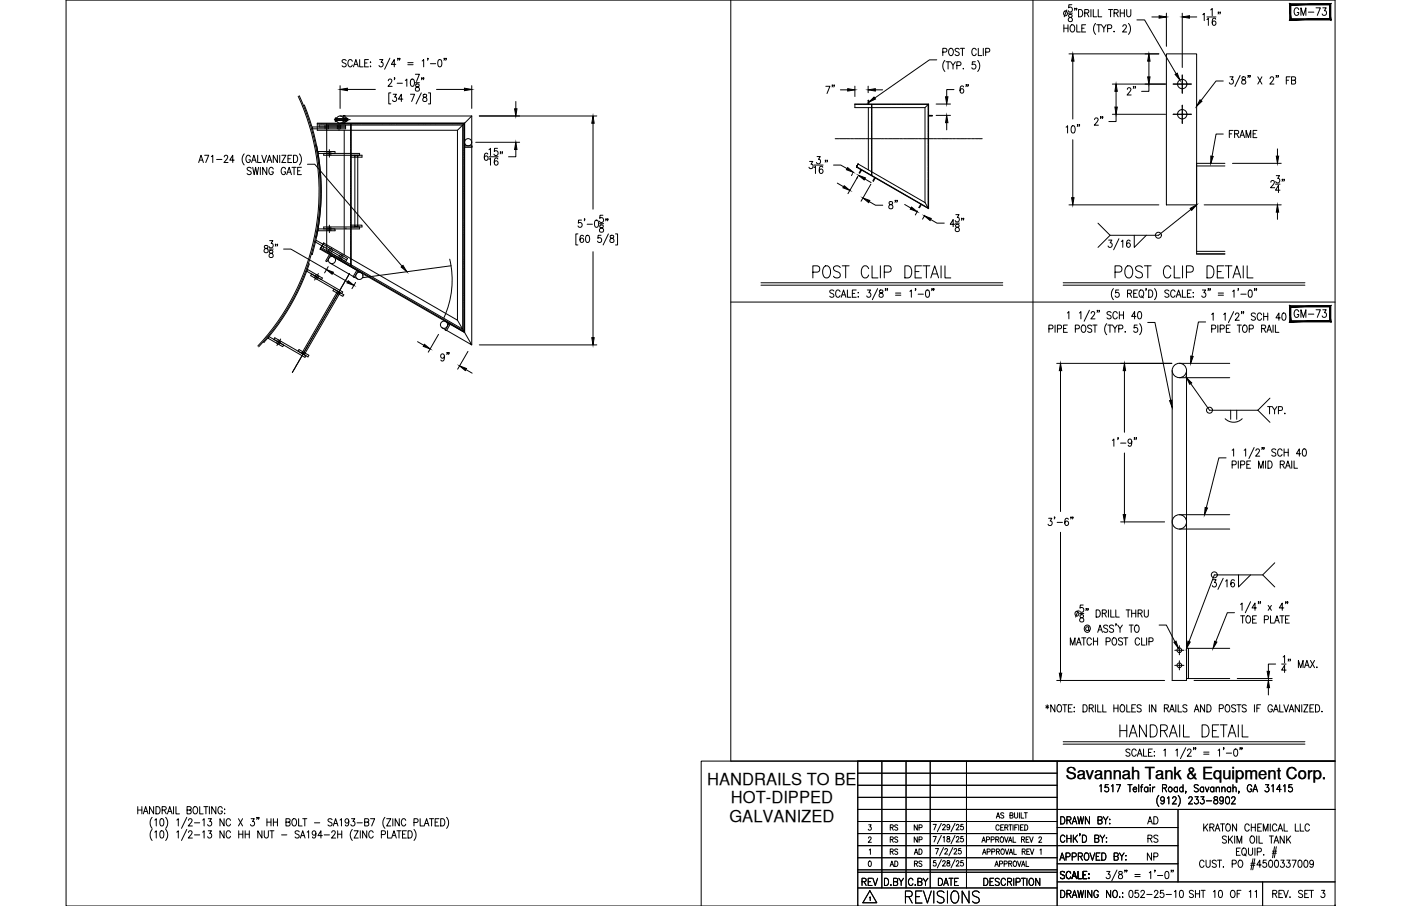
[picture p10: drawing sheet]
<svg xmlns="http://www.w3.org/2000/svg" width="432mm" height="279mm" viewBox="0 0 432 279" stroke-linecap="round" stroke-linejoin="round" font-family="sans-serif">
<defs><g id="words">
<g font-size="7.5">
<text x="344.3" y="228.6">HANDRAIL DETAIL</text>
<text x="278.3" y="279.8">REVISIONS</text>
</g>
<g font-size="7.1">
<text x="249.8" y="86.8">POST CLIP DETAIL</text>
<text x="342.9" y="86.8">POST CLIP DETAIL</text>
</g>
<text font-size="6.2" x="351.4" y="30.7" transform="rotate(-90 351.4 30.7)">2&quot;</text>
<g font-size="5.7">
<text x="397.9" y="6">GM-73</text>
<text x="253.6" y="30">7&quot;</text>
<text x="299.5" y="30" transform="rotate(-90 299.5 30)">6&quot;</text>
<text x="341.1" y="39.9" transform="rotate(-90 341.1 39.9)">2&quot;</text>
<text x="377.8" y="43.7">FRAME</text>
<text x="273" y="65.6">8&quot;</text>
<text x="397.9" y="99.1">GM-73</text>
<text x="134.8" y="112.5">9&quot;</text>
<text x="352.8" y="255.4">AD</text>
<text x="264.9" y="274.5">REV</text>
<text x="288.2" y="274.5">DATE</text>
</g>
<g font-size="5.3">
<text x="352.8" y="261.1">RS</text>
<text x="352.8" y="266.3">NP</text>
<text x="347.1" y="278">052-25-10</text>
</g>
<g font-size="5.1">
<text x="218" y="242.1">HANDRAILS TO BE</text>
<text x="328.5" y="240.3">Savannah Tank &amp; Equipment Corp.</text>
<text x="225.3" y="247.8">HOT-DIPPED</text>
<text x="224.8" y="253.3">GALVANIZED</text>
</g>
<g font-size="4.9">
<text x="273.4" y="261.1">RS</text>
<text x="280.8" y="261.1">NP</text>
<text x="273.4" y="268.5">AD</text>
<text x="280.8" y="268.5">RS</text>
</g>
<g font-size="4.4">
<text x="273.4" y="257.2">RS</text>
<text x="280.8" y="257.2">NP</text>
<text x="273.4" y="264.6">RS</text>
<text x="280.8" y="264.6">AD</text>
</g>
</g></defs>
<!-- layer: 0 -->
<g fill="none" stroke="#000" stroke-width=".31">
<path d="M20.4 0h391.1v279.4h-391.1zM225.2 0v234.7h186.3h-195.4v44.7M318.4 0v234.7M225.2 93.2h186.3M264.4 238.4h61.4M264.4 234.7v44.7M271.8 234.7v39.1M279.3 234.7v39.1M286.7 234.7v39.1M297.9 234.7v39.1M325.8 234.7v44.7M264.4 242.2h61.4"/>
<path d="M264.4 245.9h61.4M264.4 253.3h61.4M264.4 257.1h61.4M264.4 249.6h147.1M325.8 255.2h37.3M363.1 249.6v22.4M264.4 264.5h61.4M264.4 260.8h98.7M264.4 269h61.4M264.4 268.2h61.4M264.4 273.8h61.4M325.8 272h85.7"/>
<path d="M325.8 266.4h37.3M389.1 272v7.4"/>
</g>
<!-- layer: TOE PLATE -->
<path d="M366.3 199.9v9.4M379 199.9h-13.3v9.4h13.3" fill="none" stroke="#000" stroke-width=".31"/>
<!-- layer: HANDRAIL -->
<g fill="none" stroke="#000" stroke-width=".31">
<path d="M104.8 35.8h40.6M104.8 38h38.4M143.2 38v64.5M145.4 35.8v70.6M145.4 35.8l-2.2 2.2M102.9 79.2l8.4 4.9M101.8 81.2l8.4 4.8M137.4 99.2l5.8 3.3M136.3 101.1l9.1 5.3-2.2-3.9M361.3 114.3v95.5h4.4v-95.5M363.5 112.1h15.5M363.5 116.5h15.5"/>
<path d="M363.5 158.7h15.5M363.5 163.2h15.5"/>
<circle cx="104.8" cy="36.9" r="1.11"/>
<circle cx="144.3" cy="43.9" r="1.11"/>
<circle cx="102.3" cy="80.2" r="1.11"/>
<circle cx="110.8" cy="85.1" r="1.11"/>
<circle cx="136.9" cy="100.1" r="1.11"/>
<circle cx="363.5" cy="114.2" r="2.21"/>
<circle cx="363.5" cy="160.9" r="2.21"/>
<circle cx="363.5" cy="205.2" r=".73"/>
<circle cx="363.5" cy="200.5" r=".73"/>
</g>
<!-- layer: CENTER -->
<g fill="none" stroke="#000" stroke-width=".31">
<path d="M100.7 38.2v.5M100.7 38.7v.9M100.7 39.7v.5M103 36.9h.5M103.7 36.9h.1M104 36.9h.7M104.5 38.2v.5M104.5 38.7v.9M104.5 39.7v.5M104.8 36.9h.2M105.1 36.9h.8M106 36.9h.2"/>
<path d="M106.3 36.9h.7M107.2 36.9h.1M107.5 36.9h.5M361.6 35.2h.6M361.6 25.9h.6M362.3 35.2h.2M362.3 25.9h.2M362.6 35.2h.7M362.6 25.9h.7M363.5 35.2h.1M363.5 25.9h.1M363.8 35.2h1.2"/>
<path d="M363.8 25.9h1.2M364.4 23.1v.6M364.4 23.9v.1M364.4 24.2v.7M364.4 25v.2M364.4 25.3v1.2M364.4 26.7v.1M364.4 27v.7M364.4 27.9v.1M364.4 28.1v.6M364.4 32.4v.6M364.4 33.2v.1"/>
<path d="M364.4 33.5v.7M364.4 34.4v.1M364.4 34.6v1.3M364.4 36v.2M364.4 36.3v.7M364.4 37.2v.1M364.4 37.4v.7M365.1 35.2h.2M365.1 25.9h.2M365.4 35.2h.7M365.4 25.9h.7M366.3 35.2h.1"/>
<path d="M366.3 25.9h.1M366.6 35.2h.6M366.6 25.9h.6M101.5 46.1v2.4M257.4 42.8h.9M258.4 42.8h.2M258.7 42.8h.8M259.6 42.8h.2M259.9 42.8h.7M260.8 42.8h.1M261.1 42.8h.7M261.9 42.8h.2"/>
<path d="M262.2 42.8h.8M263.1 42.8h.1M263.4 42.8h.7M264.3 42.8h.1M264.6 42.8h.7M265.4 42.8h.2M265.7 42.8h.8M266.6 42.8h.1M266.9 42.8h.7M267.8 42.8h.1M268.1 42.8h.7M268.9 42.8h.2"/>
<path d="M269.2 42.8h.8M270.1 42.8h.1M270.4 42.8h.7M271.3 42.8h.1M271.5 42.8h.8M272.4 42.8h.2M272.7 42.8h.8M273.6 42.8h.1M273.9 42.8h.7M274.7 42.8h.2M275 42.8h.8M275.9 42.8h.2"/>
<path d="M276.2 42.8h.7M277.1 42.8h.1M277.4 42.8h.7M278.2 42.8h.2M278.5 42.8h.8M279.4 42.8h.1M279.7 42.8h.7M280.6 42.8h.1M280.9 42.8h.7M281.7 42.8h.2M282 42.8h.8M282.9 42.8h.1"/>
<path d="M283.2 42.8h.7M284.1 42.8h.1M284.4 42.8h.7M285.2 42.8h.2M285.5 42.8h.8M286.4 42.8h.1M286.7 42.8h.7M287.5 42.8h.2M287.8 42.8h.8M288.7 42.8h.2M289 42.8h.8M289.9 42.8h.1"/>
<path d="M290.2 42.8h.7M291 42.8h.2M291.3 42.8h.8M292.2 42.8h.2M292.5 42.8h.7M293.4 42.8h.1M293.7 42.8h.7M294.5 42.8h.2M294.8 42.8h.8M295.7 42.8h.1M296 42.8h.7M296.9 42.8h.1"/>
<path d="M297.2 42.8h.7M298 42.8h.2M298.3 42.8h.7M299.2 42.8h.1M299.5 42.8h.7M300.4 42.8h.1M300.7 42.8h.7M301.5 42.8h.2M301.8 42.8h.9M101.5 69.4v2.4M101.6 77.6l-.4 .7M101.8 77.3l-.1 .1"/>
<path d="M102.2 76.5l-.4 .7M104.9 79.5l-.4 .6M105 79.2v.2M105.5 78.5l-.4 .6M97.3 85.8l-.3 .6M97.5 85.6l-.1 .1M97.6 85.3l-.3 .6M97.7 85.1v.1M97.9 84.9l-.4 .5M98.1 84.4l-.3 .5M99.1 99.3l-.4 .6M99.3 99l-.1 .2"/>
<path d="M99.7 98.3l-.4 .6M99.8 98v.1M100.3 97.3l-.4 .6M100.4 97l-.1 .2M100.8 96.3l-.3 .6M101 96l-.1 .1M101.4 95.3l-.3 .6M101.6 95l-.1 .1M102 94.3l-.4 .6M102.2 94l-.1 .1M102.6 93.2l-.4 .7M102.7 93v.1"/>
<path d="M103.2 92.2l-.4 .7M103.3 92v.1M103.8 91.2l-.4 .7M103.9 91l-.1 .1M104.3 90.2l-.3 .6M104.5 90l-.1 .1M104.9 89.2l-.3 .6M105.1 89l-.1 .1M105.5 88.2l-.4 .6M105.6 87.9v.2M106.1 87.2l-.4 .6M106.2 86.9v.2"/>
<path d="M106.7 86.2l-.4 .6M106.8 85.9l-.1 .2M107.3 85.2l-.4 .6M107.4 84.9l-.1 .1M107.7 84.3l-.2 .5M85.7 106l-.4 .6M85.8 105.7l-.1 .2M86.1 105.2l-.1 .1M86.2 105l-.6 1M86.5 104.5l-.3 .6M90.4 114.4l-.3 .5M90.5 114.2l-.1 .1"/>
<path d="M91 113.4l-.4 .6M91.1 113.2l-.1 .1M91.5 112.4l-.3 .6M91.7 112.1l-.1 .2M92.1 111.4l-.3 .6M92.3 111.1l-.1 .2M92.7 110.4l-.4 .6M92.8 110.1v.2M93.3 109.4l-.4 .6M93.4 109.1l-.1 .1M93.9 108.4l-.4 .6M94 108.1l-.1 .1"/>
<path d="M94.4 107.4l-.3 .6M94.6 107.1l-.1 .1M95 106.3l-.3 .7M95.2 106.1l-.1 .1M95.6 105.3l-.3 .7M95.8 105.1l-.1 .1M96.2 104.3l-.4 .7M96.3 104.1v.1M96.8 103.3l-.4 .6M96.9 103.1l-.1 .1M97.3 102.3l-.3 .7M97.5 102.1l-.1 .1"/>
<path d="M97.9 101.3l-.3 .6M98.1 101l-.1 .2M98.5 100.3l-.4 .6M98.7 100.1l-.1 .1M363.5 199.1v.5M363.5 199.7v.2M362.1 205.2h.5M362.1 200.5h.5M362.7 205.2h.2M362.7 200.5h.2M363 205.2h1M363 200.5h1"/>
<path d="M363.5 200v1M363.5 201.1v.2M363.5 201.4v.5M363.5 203.8v.5M363.5 204.4v.2M363.5 204.7v1M363.5 205.8v.2M363.5 206.1v.5M364.1 205.2h.2M364.1 200.5h.2M364.4 205.2h.5M364.4 200.5h.5"/>
</g>
<!-- layer: DIM -->
<g fill="none" stroke="#000" stroke-width=".31">
<path d="M106.7 18.7l-.5-.3-.8 .3 .2 .5 .9 .4 .2 .7a.74 .74 0 0 1-1.3 0M108.6 18.9a.7 .7 0 0 0-.9-.5 .7 .7 0 0 0-.5 .8v.5a.7 .7 0 0 0 .5 .9 .7 .7 0 0 0 .9-.5M109.2 19.9h.9M110.8 18.4v2.2h1.1M112.4 19.4h.7M113.6 18.4h-1.2v2.2h1.2M114.2 19.1v.2zM117 18.4h1l-.5 .8a.68 .68 0 0 1 .5 1.1 .68 .68 0 0 1-1.2-.1M120.2 17.9l-1.7 3.5M122 19.9h-1.4l.9-1.5v2.2M122.7 18.1h-.2h.2l-.2 .5M123.3 18.1h-.2h.2l-.2 .5"/>
<path d="M125.7 19.3h1.6M125.7 20h1.6M130.1 18.8l.5-.4v2.2M131.9 18.1h-.2h.2l-.2 .5M132.7 19.6h1.6M135.2 18.5l.4-.1a1.4 1.4 0 0 1 0 2.2h-.1a1.59 1.59 0 0 1-.3-2.1zM137 18.1h-.2h.2l-.2 .5M137.5 18.1h-.1h.1l-.1 .5M288.7 18.5h-2.2l-16.9 11.7M290.6 16.1l1.1-.1 .1-.4-.1-.6-1.1-.1v2.2M291.2 18.6a2.57 2.57 0 0 0 0 3.4M291.6 19.1h1.2"/>
<path d="M292.2 19.1v2.2M292.7 15l.2-.1a1.14 1.14 0 0 1 1 1.1 1.14 1.14 0 0 1-1 1.1 1.44 1.44 0 0 1-.2-2.1zM293 19.1l.7 1v1.2M294.4 19.1l-.7 1M295.6 15.2l-.4-.3-.8 .3 .2 .5 1 .6v.5a.74 .74 0 0 1-1.2 0M296 14.9h1.3M296.6 14.9v2.2M300.6 19.1h-.9l-.1 .9a.7 .7 0 0 1 1 0 .7 .7 0 0 1-.1 1 .7 .7 0 0 1-1-.1M300.9 15.4a.7 .7 0 0 0-.9-.5 .7 .7 0 0 0-.5 .8v.6a.7 .7 0 0 0 .5 .8 .7 .7 0 0 0 .9-.5M301.3 18.6a2.57 2.57 0 0 1 0 3.4M301.5 14.9v2.2h1.1M303.1 14.9v2.2"/>
<path d="M303.8 16.1l1.1-.1 .2-.4-.2-.6-1.1-.1v2.2M327.9 7.6v2.3M327.9 8.7h1.3M328.8 3l-.8 2.2M329.2 7.6v2.3M329.2 4.1h1.3M329.4 4.6v.6a.89 .89 0 0 1 1 .4 .89 .89 0 0 1-.1 1 .72 .72 0 0 1-1.1-.5 .72 .72 0 0 1 1-.8l.2-.5a.66 .66 0 0 0-1-.2zM329.5 16.6h27.7M330.2 7.7l.1-.1a1.13 1.13 0 0 1 1 1.2 1.13 1.13 0 0 1-1 1.1 1.41 1.41 0 0 1-.1-2.2zM330.3 1.5h-.9v.9a.69 .69 0 0 1 1 .1 .69 .69 0 0 1-.2 1 .69 .69 0 0 1-1-.2M330.6 18.9v17.8M331.3 2.6h-.1h.1l-.1 .6"/>
<path d="M331.9 2.6h-.2h.2l-.2 .6M331.9 7.6v2.3h1.1M332.4 2.9a1.13 1.13 0 0 1 1.3 1.2 1.13 1.13 0 0 1-1.3 1.1zM333.4 8.7h.7M334.3 4l1.1-.1 .2-.3-.2-.6-1.1-.1v2.3M334.6 7.6h-1.2v2.3h1.2M335 4l.6 1.2M336.2 2.9v2.3M337 2.9v2.3h1M337.7 7.2a2.55 2.55 0 0 0 0 3.4M338 7.6h1.3M338.5 2.9v2.3h1.1"/>
<path d="M338.7 7.6v2.3M339.5 7.6l.7 1.1v1.2M340.9 7.6l-.7 1.1M341.4 8.8l1.1-.1 .1-.8-1.2-.3v2.3M341.7 2.9h1.2M342.3 2.9v2.3M343.4 4l1-.1 .2-.7-1.2-.3v2.3M343.4 9.7v.2zM344 4l.6 1.2M345.3 2.9v2.3M345.3 4h1.2M346.1 8.2l.3-.6h.4l.4 .5-.3 .7-.9 1.1h1.3"/>
<path d="M346.5 2.9v2.3M347.3 2.9v1.7l.5 .6 .5-.1 .2-.5v-1.7M347.8 7.2a2.61 2.61 0 0 1 0 3.4M350.4 6.1h2.4l9.7 16.7M354.1 18.9v4.8M355 5.2h2.3M359.5 4.1v10.2M364.4 4.1v16.7M366.6 5.2h2.3M370.7 4.5l.5-.4v2.3M372 6l.4-.4v2.2M372 5.2h2.8"/>
<path d="M373.1 3l.5-.4v2.2M374.7 5.9l-.6-.3a1.28 1.28 0 0 0 .1 2.2 .65 .65 0 0 0 .6-.9 .65 .65 0 0 0-1.1-.1l-.1 .3M375.6 3.8h-.2h.2l-.2 .5M376.1 3.8h-.1h.1l-.1 .5M104.8 26.4v7M107.1 27.6h8.6M108.9 20.6l.8-2.2 .7 2.2M114.2 20.4v.2zM119.7 24.9l.3-.5 .6 .1 .2 .3-.3 .8-.9 1h1.3M120.5 28.6h-.7v3.4h.7M121.2 29.1h1l-.6 .8a.68 .68 0 0 1 .6 1.1 .68 .68 0 0 1-1.2-.1M121.7 24.1h-.2h.2l-.2 .5"/>
<path d="M122.4 25.7h1.6M124.2 30.6h-1.4l.9-1.5v2.2M124.9 24.8l.5-.4v2.2M126.5 29.1h1.3l-.9 2.2M126.7 24.5l.5-.1a1.4 1.4 0 0 1 0 2.2h-.2a1.6 1.6 0 0 1-.3-2.1zM128 22.9h1.3l-.9 2.2M128 25.5h1.3M128.2 26v.6a.89 .89 0 0 1 .9 .4 .89 .89 0 0 1 0 1 .72 .72 0 0 1-1.1-.5 .72 .72 0 0 1 .9-.8l.3-.5a.66 .66 0 0 0-1-.2zM129.9 28.6l-1.7 3.4M130.1 24.1h-.2h.2l-.2 .5M130.5 29.2v.6a.89 .89 0 0 1 .9 .4 .89 .89 0 0 1 0 1 .72 .72 0 0 1-1.1-.5 .72 .72 0 0 1 .9-.8l.3-.5a.64 .64 0 0 0-1-.2zM130.6 24.1h-.1h.1l-.1 .5"/>
<path d="M132 28.6h.7v3.4h-.7M134.5 27.6h8.7M145.4 26.4v7M147.7 35.8h36.2M159 31.3v2.2M182.8 38v26.5M259 27.7h2.3M263.5 26.6v3.2M267.6 26.6v2M269.8 27.7h2.2M288.5 32.1h4.4M288.5 35.6h4.4"/>
<path d="M291.8 37.8v2.2M294 27.6h-2.2v2.2M294.9 20.2l1.1-.1 .2-.3-.2-.6-1.1-.1v2.2M296.9 21.1v.2zM328.6 39.2l.4-.4v2.2M330.4 38.9l.4-.1a1.41 1.41 0 0 1 0 2.2h-.2a1.6 1.6 0 0 1-.2-2.1zM332.2 38.5h-.2h.2l-.2 .5M332.7 38.5h-.2h.2l-.2 .5M342.8 25.9h16.4M342.8 35.2h16.4M344 35.2v2.3h-2.2M344 28.2v4.8"/>
<path d="M354.1 25.9v2.3h-2.2M377 25h-2.2l-4.6 6M379.1 23.7h1l-.6 .8a.69 .69 0 0 1 .6 1.1 .69 .69 0 0 1-1.2-.1M382.2 23.3l-1.6 3.4M382.9 23.8v.6a.82 .82 0 0 1 .9 .5 .82 .82 0 0 1-.3 1 .73 .73 0 0 1-.9-.7 .73 .73 0 0 1 1-.7l.3-.5a.66 .66 0 0 0-1-.2zM384.8 23.4h-.2h.2l-.2 .5M385.3 23.4h-.2h.2l-.2 .5M387.7 23.7l1.2 2.2M388.9 23.7l-1.2 2.2M391.5 24.2l.3-.5h.4l.4 .4-.3 .8-.9 1h1.2M393.4 23.4h-.1h.1l-.1 .5M394 23.4h-.2h.2l-.2 .5"/>
<path d="M396.5 24.7h.7M397.6 23.7h-1.1v2.2M398.1 24.7l1.1-.1v-.7l-1.1-.2v2.2l1.1-.2 .1-.5-.4-.5M61.2 50.1l.8-2.2 .7 2.2M61.5 49.4h.9M63.1 47.9h1.2l-.9 2.2M65.1 48.3l.5-.4v2.2M66.8 49.2h1.6M69.1 48.4l.4-.5 .5 .1 .2 .3-.3 .8-.9 1h1.3M72.2 49.4h-1.4l.9-1.5v2.2M75.3 47.5a2.58 2.58 0 0 0 0 3.4M77.2 48.4a.7 .7 0 0 0-.9-.5 .7 .7 0 0 0-.5 .8v.6a.7 .7 0 0 0 .7 .8 .7 .7 0 0 0 .7-.8h-.5"/>
<path d="M77.4 51.9l-.4-.3-.8 .3 .1 .6 1 .5 .1 .5-.4 .3-.8-.3M77.5 50.1l.8-2.2 .7 2.2M77.8 49.4h.9M77.9 51.6l.4 2.2 .5-2.2 .4 2.2 .5-2.2M79.4 47.9v2.2h1.1M80.2 51.6v2.2M80.7 47.9l.7 2.2 .7-2.2M82.2 51.6v2.2l-1.2-2.2v2.2M82.3 50.1l.7-2.2 .8 2.2M82.6 49.4h.9M84.2 52.1a.7 .7 0 0 0-.8-.5 .7 .7 0 0 0-.5 .9v.5a.7 .7 0 0 0 .6 .9 .7 .7 0 0 0 .7-.9h-.4M85.5 47.9v2.2l-1.3-2.2v2.2"/>
<path d="M86.2 47.9v2.2M86.8 47.9h1.3l-1.3 2.2h1.3M88 52.1a.7 .7 0 0 0-.8-.5 .7 .7 0 0 0-.5 .9v.5a.7 .7 0 0 0 .6 .9 .7 .7 0 0 0 .7-.9h-.4M88.4 53.8l.7-2.2 .7 2.2M88.6 53.1h1M88.8 49h.7M89.9 47.9h-1.1v2.2h1.1M90 51.6h1.3M90.5 47.9a1.13 1.13 0 0 1 1.3 1.1 1.13 1.13 0 0 1-1.3 1.1zM90.6 51.6v2.2M91.7 52.7h.8M92.3 47.5a2.58 2.58 0 0 1 0 3.4"/>
<path d="M92.9 51.6h-1.2v2.2h1.2M94.8 50.7h2.2l26.9 31.4M146.6 43.9h13.5M150.3 47.5l-.5-.3a1.29 1.29 0 0 0 .1 2.3 .66 .66 0 0 0 .5-1 .66 .66 0 0 0-1-.1l-.1 .3M150.7 46.2l.5-.5v2.3M150.7 49.1l.5-.4v2.2M150.7 48.3h2.8M153.3 45.7h-.9l-.1 1a.7 .7 0 0 1 1.1 0 .7 .7 0 0 1-.1 1 .7 .7 0 0 1-1-.2M153.4 49l-.5-.3a1.29 1.29 0 0 0 .1 2.2 .64 .64 0 0 0 .6-.6 .64 .64 0 0 0-.6-.6 .64 .64 0 0 0-.7 .5M154.3 46.9h-.1h.1l-.1 .5M154.9 46.9h-.2h.2l-.2 .5M159 46.1v2.2h-2.3"/>
<path d="M249.5 49.8h1l-.5 .8a.67 .67 0 0 1 .5 1.1 .67 .67 0 0 1-1.2-.1M250.9 51.7l.4-.4v2.2M250.9 50.9h2.8M251.8 48.3h1l-.5 .8a.68 .68 0 0 1 .5 1.1 .68 .68 0 0 1-1.2-.1M253.6 51.6l-.6-.3a1.29 1.29 0 0 0 .1 2.2 .66 .66 0 0 0 .6-.9 .66 .66 0 0 0-1.1-.2l-.1 .4M254.5 49.5h-.2h.2l-.2 .5M255 49.5h-.2h.2l-.2 .5M256.9 50.9h2.2l2 1.1M258.1 56.5l1.9 1.1M262.8 53.5l-.4 .6M264 55.1l.4-.6-3.1 5.2M266.6 55.2l1.9 1.1"/>
<path d="M268.4 56.8l-3 5.3M330.6 43.1v17.9M377 41.3h-2.2l-1.2 6.9M379.9 50.4h15M391.7 56.2l.3-.5 .6 .1 .2 .3-.3 .7-.9 1.1h1.3M393.1 56.8h1.4M393.4 54.2h1l-.6 .8a.67 .67 0 0 1 .6 1.1 .67 .67 0 0 1-1.2-.1M393.7 45.9v2.3M394.5 58.7h-1.4l.9-1.5v2.2M395.3 55.4h-.2h.2l-.2 .5M395.9 55.4h-.2h.2l-.2 .5M81.6 75.8v.6a.89 .89 0 0 1 .9 .4 .89 .89 0 0 1 0 1 .72 .72 0 0 1-1.2-.5 .72 .72 0 0 1 1-.8l.3-.5a.66 .66 0 0 0-1-.2z"/>
<path d="M82.9 76.8h1.3M83.1 74.2h1l-.5 .9a.67 .67 0 0 1 .5 1 .67 .67 0 0 1-1.2-.1M83.1 77.3v.6a.89 .89 0 0 1 .9 .4 .89 .89 0 0 1 0 1 .72 .72 0 0 1-1.1-.5 .72 .72 0 0 1 .9-.8l.3-.5a.66 .66 0 0 0-1-.2zM85 75.4h-.2h.2l-.2 .5M85.6 75.4h-.2h.2l-.2 .5M87.4 76.8h2.2l11 6.3M178.1 72.1h-.6v3.4h.6M179.2 67.9h-.9l-.1 .9a.7 .7 0 0 1 1.1 0 .7 .7 0 0 1-.1 1.1 .7 .7 0 0 1-1-.2M179.8 72.9l-.5-.3a1.29 1.29 0 0 0 .1 2.2 .65 .65 0 0 0 .5-1 .65 .65 0 0 0-1.1-.1v.3M180.2 67.6h-.1h.1l-.1 .5M180.7 72.7l.5-.1a1.38 1.38 0 0 1 0 2.2h-.2a1.58 1.58 0 0 1-.3-2.1zM181 69.2h1.6"/>
<path d="M182.8 77.6v26.5M183.5 68l.4-.1a1.38 1.38 0 0 1 0 2.2h-.1a1.56 1.56 0 0 1-.3-2.1zM184.8 69h1.2M184.9 69.5v.6a.82 .82 0 0 1 1 .5 .82 .82 0 0 1-.3 1 .73 .73 0 0 1-.9-.8 .73 .73 0 0 1 1-.6l.2-.5a.66 .66 0 0 0-1-.2zM185.3 72.6h-.9l-.1 .9a.7 .7 0 0 1 1 0 .7 .7 0 0 1-.1 1 .7 .7 0 0 1-1-.1M185.8 66.4h-.9l-.1 1a.7 .7 0 0 1 1.1 0 .7 .7 0 0 1-.1 1 .7 .7 0 0 1-1-.2M186.8 67.6h-.1h.1l-.1 .5M187.4 67.6h-.2h.2l-.2 .5M187.5 72.1l-1.6 3.4M188.2 72.7v.6a.89 .89 0 0 1 .9 .4 .89 .89 0 0 1 0 1 .72 .72 0 0 1-1.2-.5 .72 .72 0 0 1 1-.8l.2-.5a.66 .66 0 0 0-.9-.2zM189.7 72.1h.6v3.4h-.6M267.9 62.2l1.9 1.1h2.3"/>
<path d="M278.8 63.1l2 1.1M282.8 65.1l-.7 1.2M285 66.4l-.7 1.2M286.9 67.7l1.9 1.1h2.2M294.2 69.2h-1.3l.9-1.5v2.2M294.4 68.8h1.3M294.6 66.2h1l-.6 .9a.68 .68 0 0 1 .6 1 .68 .68 0 0 1-1.2-.1M294.6 69.3v.6a.82 .82 0 0 1 1 .5 .82 .82 0 0 1-.4 1 .73 .73 0 0 1-.9-.7 .73 .73 0 0 1 1-.7l.3-.5a.66 .66 0 0 0-1-.2zM296.5 67.4h-.2h.2l-.2 .5M297 67.4h-.1h.1l-.1 .5M329.5 63.2h27.7M338.4 68.8l3.7 3.8"/>
<path d="M341.7 74h1l-.5 .9a.68 .68 0 0 1 .5 1 .68 .68 0 0 1-1.2 0M344.9 73.6l-1.7 3.4M345.6 74.5l.5-.5v2.3M348.3 74.4l-.5-.4a1.29 1.29 0 0 0 .1 2.3 .66 .66 0 0 0 .5-1 .66 .66 0 0 0-1.1-.1l-.1 .3M349.6 72.6v3.7l3.7-3.7M367.1 64.6l-10.1 8h-14.9l-3.7 3.7M371.1 63.2h23.8M393.7 65.4v2.2M101.2 82.2l-1.2 2M102.6 84.3l4.5 2.6M109.6 87.1l-1.1 1.9M234.5 87.9h74.6"/>
<path d="M234.5 87.2h74.6M257 89.7l-.4-.3-.9 .3 .2 .6 1 .5 .1 .6-.4 .3-.9-.3M258.9 90a.7 .7 0 0 0-.8-.6 .7 .7 0 0 0-.5 .9v.5a.7 .7 0 0 0 .5 .9 .7 .7 0 0 0 .8-.6M259.3 91.7l.7-2.3 .7 2.3M259.5 90.9h.9M261.2 89.4v2.3h1.1M262.7 90.5h.7M263.9 89.4h-1.2v2.3h1.2M264.5 90.2v.2zM264.5 91.5v.2zM267.3 89.4h1l-.5 .9a.68 .68 0 0 1 .5 1 .68 .68 0 0 1-1.2-.1M270.5 89l-1.6 3.4"/>
<path d="M271.1 89.5v.7a.91 .91 0 0 1 .9 .4 .91 .91 0 0 1 0 1 .73 .73 0 0 1-1.1-.5 .73 .73 0 0 1 .9-.8l.3-.6a.66 .66 0 0 0-1-.2zM273 89.1h-.2h.2l-.2 .5M273.6 89.1h-.2h.2l-.2 .5M276 90.4h1.6M276 91h1.6M280.4 89.9l.5-.5v2.3M282.3 89.1h-.2h.2l-.2 .5M283 90.7h1.6M285.5 89.5l.5-.1a1.44 1.44 0 0 1 0 2.3h-.2a1.64 1.64 0 0 1-.3-2.2zM287.3 89.1h-.2h.2l-.2 .5M287.9 89.1h-.2h.2l-.2 .5M327.7 87.9h74.5"/>
<path d="M327.7 87.2h74.5M329 96.5l.4-.4v2.2M332.7 96.5l.4-.4v2.2M335.8 95.7l-1.7 3.4M336.3 96.6l.4-.5h.3l.4 .4-.3 .8-.9 1h1.3M338.3 95.8h-.2h.2l-.2 .5M338.8 95.8h-.1h.1l-.1 .5M341.1 99.8a2.57 2.57 0 0 0 0 3.4M342.5 96.4l-.5-.3-.8 .3 .2 .5 1 .6 .1 .5a.74 .74 0 0 1-1.3 0M343.2 89a2.57 2.57 0 0 0 0 3.4M344.4 96.6a.7 .7 0 0 0-.9-.5 .7 .7 0 0 0-.5 .8v.6a.7 .7 0 0 0 .5 .8 .7 .7 0 0 0 .9-.5M344.8 89.4h-.9l-.1 1a.7 .7 0 0 1 1 0 .7 .7 0 0 1-.1 1 .7 .7 0 0 1-1-.2"/>
<path d="M345 96.1v2.2M345 97.2h1.3M346.3 96.1v2.2M347.5 90.5l1.1-.1 .2-.3-.2-.6-1.1-.1v2.3M348.1 90.5l.7 1.2M349.4 90.5h.7M350.1 97.6h-1.3l.9-1.5v2.2M350.6 89.4h-1.2v2.3h1.2M350.9 96.2l.4-.1a1.4 1.4 0 0 1 0 2.2h-.2a1.61 1.61 0 0 1-.2-2.1zM351.2 99.8a2.57 2.57 0 0 1 0 3.4M351.4 89.5l.2-.1a1.14 1.14 0 0 1 .9 1.2 1.14 1.14 0 0 1-.9 1.1 1.45 1.45 0 0 1-.2-2.2zM351.9 91.2l.5 .7"/>
<path d="M353.3 89.1h-.2h.2l-.2 .5M353.7 99.4h2.3l4.8 24.1M354 89.4a1.13 1.13 0 0 1 1.3 1.2 1.13 1.13 0 0 1-1.3 1.1zM355.8 89a2.57 2.57 0 0 1 0 3.4M360.3 89.7l-.5-.3-.8 .3 .2 .6 1 .5 .1 .6-.5 .3-.8-.3M362.2 90a.7 .7 0 0 0-.9-.6 .7 .7 0 0 0-.5 .9v.5a.7 .7 0 0 0 .5 .9 .7 .7 0 0 0 .9-.6M362.5 91.7l.8-2.3 .7 2.3M362.8 90.9h.9M364.4 89.4v2.3h1.1M366 90.5h.7M367.1 89.4h-1.1v2.3h1.1M367.8 90.2v.2z"/>
<path d="M367.8 91.5v.2zM370.6 89.4h1l-.6 .9a.69 .69 0 0 1 .6 1 .69 .69 0 0 1-1.2-.1M371.6 99.3h-2.2l-2 10.6M372.5 89.1h-.2h.2l-.2 .5M373 89.1h-.1h.1l-.1 .5M373.4 97l.5-.5v2.3M375.5 90.4h1.6M375.5 91h1.6M377.1 97l.5-.5v2.3M379.9 89.9l.4-.5v2.3M380.2 96.1l-1.6 3.4M380.8 97.1l.3-.6h.4l.4 .5-.3 .7-.9 1.1h1.3"/>
<path d="M381.7 89.1h-.2h.2l-.2 .5M382.4 90.7h1.7M382.8 96.2h-.2h.2l-.2 .6M383.3 96.2h-.2h.2l-.2 .6M385 89.5l.4-.1a1.44 1.44 0 0 1 0 2.3h-.2a1.58 1.58 0 0 1-.2-2.2zM386.8 89.1h-.2h.2l-.2 .5M386.9 96.9a.63 .63 0 0 0-.8-.4 .63 .63 0 0 0-.4 .8l1.1 .5 .1 .6-.4 .4-.8-.4M387.3 89.1h-.2h.2l-.2 .5M388.8 97.1a.7 .7 0 0 0-.8-.6 .7 .7 0 0 0-.5 .9v.5a.7 .7 0 0 0 .5 .9 .7 .7 0 0 0 .8-.6M389.5 96.5v2.3M389.5 97.6h1.2M390.7 96.5v2.3"/>
<path d="M394.6 98h-1.3l.9-1.5v2.3M395.4 96.6l.4-.1a1.41 1.41 0 0 1 0 2.3h-.2a1.6 1.6 0 0 1-.2-2.2zM128.7 105.4l1.9 1.1M135.1 103.1l-3.1 5.5M143.6 114l1.9 1.1M144.2 108.4l-3.1 5.5M147.7 106.4h36.2M323.3 101.4l1.1-.1 .1-.3-.1-.6-1.1-.2v2.3M325.2 100.2v2.3M325.7 112.1h35.5M325.9 101.4l1.1-.1 .2-.3-.2-.6-1.1-.2v2.3M326.9 114.3v43.5"/>
<path d="M327.8 101.3h.7M329 100.2h-1.2v2.3h1.2M331.4 101.4l1.1-.1 .2-.3-.2-.6-1.1-.2v2.3M333.6 100.4l.2-.2a1.14 1.14 0 0 1 .9 1.2 1.14 1.14 0 0 1-.9 1.1 1.44 1.44 0 0 1-.2-2.1zM336.5 100.6l-.5-.4-.8 .4 .2 .5 1 .5 .1 .6-.5 .3-.8-.3M336.8 100.2h1.3M337.5 100.2v2.3M341.5 100.2h1.2M342.1 100.2v2.3M342.9 100.2l.7 1.1v1.2M344.4 100.2l-.8 1.1M344.8 101.4l1.1-.1 .1-.8-1.2-.3v2.3"/>
<path d="M346.6 114.3v19M346.8 102.3v.2zM350.5 100.2h-.9l-.1 1a.7 .7 0 0 1 1 0 .7 .7 0 0 1-.1 1 .7 .7 0 0 1-1-.1M367 118.3l5.8 8.2h14.9M373.4 101.4l1.1-.1 .2-.3-.2-.6-1.1-.2v2.3M375.3 100.2v2.3M376.1 101.4l1-.1 .2-.3-.2-.6-1-.2v2.3M378 101.3h.7M379.1 100.2h-1.1v2.3h1.1M381.3 100.2h1.3M382 100.2v2.3M383.3 100.4l.2-.2a1.14 1.14 0 0 1 .9 1.2 1.14 1.14 0 0 1-.9 1.1 1.43 1.43 0 0 1-.2-2.1z"/>
<path d="M385 101.4l1.1-.1 .2-.3-.2-.6-1.1-.2v2.3M388.8 101.3l1.1-.1 .2-.3-.2-.5-1.1-.2v2.3M389.5 101.3l.6 1.2M390.5 102.5l.7-2.3 .7 2.3M390.7 101.7h.9M392.4 100.2v2.3M393.1 100.2v2.3h1.1M342.8 135.8l.5-.4v2.2M344.7 135.1h-.2h.2l-.2 .5M345.4 136.7h1.6M346.6 139.7v19M348.8 136.1a.6 .6 0 0 1-.8 .5 .6 .6 0 0 1-.2-.9 .6 .6 0 0 1 .9 0l.1 .4a1.08 1.08 0 0 1-.7 1.5l-.4-.3"/>
<path d="M349.7 135.1h-.2h.2l-.2 .5M350.3 135.1h-.2h.2l-.2 .5M377.6 129.1a3.7 3.7 0 0 0 5.3 0M379.3 126.5v2.8M379.8 138.9l.4-.5v2.3M381.2 126.5v2.8M383.5 138.9l.4-.5v2.3M386.5 138l-1.6 3.4M387.1 139l.4-.6h.3l.4 .5-.3 .7-.9 1.1h1.3M387.7 126.5l3.7 3.7M389.1 138.1h-.2h.2l-.2 .5M389.6 138.1h-.2h.2l-.2 .5"/>
<path d="M390.7 125.4h1.2M391.3 125.4v2.2M391.4 122.8l-3.7 3.7M392.1 125.4l.7 1.1v1.1M393.2 138.7l-.4-.3-.8 .3 .2 .6 .9 .5 .1 .6-.4 .3-.8-.3M393.6 125.4l-.8 1.1M394 126.6l1.1-.1 .2-.3-.2-.7-1.1-.1v2.2M395.1 139a.7 .7 0 0 0-.8-.6 .7 .7 0 0 0-.5 .9v.5a.7 .7 0 0 0 .5 .9 .7 .7 0 0 0 .8-.6M395.8 138.4v2.3M395.8 139.5h1.2M395.9 127.5h.2zM397 138.4v2.3"/>
<path d="M400.9 139.9h-1.3l.9-1.5v2.3M401.7 138.5l.4-.1a1.41 1.41 0 0 1 0 2.3h-.2a1.6 1.6 0 0 1-.2-2.2zM323.2 159.8h1l-.5 .9a.68 .68 0 0 1 .5 1 .68 .68 0 0 1-1.2-.1M325.1 159.5h-.2h.2l-.2 .5M330.2 159.5h-.2h.2l-.2 .5M330.7 159.5h-.2h.2l-.2 .5M377.9 141.2h-2.2l-3.9 15.4M379.8 143.3l1.1-.1 .1-.3-.1-.6-1.1-.1v2.2M381.7 142.2v2.2M382.4 143.3l1.1-.1 .1-.8-1.2-.2v2.2M384.3 143.2h.7M385.4 142.2h-1.1v2.2h1.1"/>
<path d="M387.9 144.4v-2.2l.7 2.2 .7-2.2v2.2M390.1 142.2v2.2M390.8 142.2a1.13 1.13 0 0 1 1.3 1.1 1.13 1.13 0 0 1-1.3 1.1zM394.6 143.2l1.1-.1 .1-.7-1.2-.2v2.2M395.2 143.2l.7 1.2M396.2 144.4l.7-2.2 .8 2.2M396.5 143.7h.9M398.1 142.2v2.2M398.8 142.2v2.2h1.1M325.8 161.1h1.6M326.9 164.1v43.5M329.3 160.1l-.6-.3a1.29 1.29 0 0 0 .1 2.3 .65 .65 0 0 0 .6-1 .65 .65 0 0 0-1.1-.1l-.1 .3"/>
<path d="M345.4 161h13.5M373.8 178.8h1l-.5 .8a.67 .67 0 0 1 .5 1.1 .67 .67 0 0 1-1.1-.1M377 178.4l-1.6 3.4M377.7 179.2l.5-.4v2.2M380.4 179.1l-.5-.3a1.29 1.29 0 0 0 .1 2.2 .65 .65 0 0 0 .5-.9 .65 .65 0 0 0-1.1-.1l-.1 .3M381.7 177.3v3.7l3.7-3.7M392.9 173.6l-3.7 3.7M329.9 198.9v-2.2l.7 2.2 .7-2.2v2.2M331.8 198.9l.7-2.2 .7 2.2M332 198.2h1M332.3 188.2l-.8 2.1M332.8 189.2h1.2"/>
<path d="M333 189.7v.6a.82 .82 0 0 1 .9 .5 .82 .82 0 0 1-.3 1 .73 .73 0 0 1-.9-.7 .73 .73 0 0 1 1-.7l.2-.5a.66 .66 0 0 0-.9-.2zM333.4 196.7h1.3M333.9 186.6h-.9l-.1 1a.69 .69 0 0 1 1 0 .69 .69 0 0 1-.1 1 .69 .69 0 0 1-1-.2M334 196.7v2.2M334.9 187.8h-.2h.2l-.2 .5M335.4 187.8h-.2h.2l-.2 .5M335.5 193.6l-.2-.3a.57 .57 0 0 0-.7 .6 .57 .57 0 0 0 .8 .5l.1-.3M335.5 193.3l.1 1.2a.95 .95 0 0 0 .3-1.3 .95 .95 0 0 0-1.3-.4 .95 .95 0 0 0-.4 1.2 .93 .93 0 0 0 .6 .9 .93 .93 0 0 0 1-.2M336.4 197.2a.7 .7 0 0 0-.9-.5 .7 .7 0 0 0-.5 .8v.6a.7 .7 0 0 0 .5 .8 .7 .7 0 0 0 .9-.5M337 196.7v2.2M337 197.8h1.3M337.8 188.1a1.13 1.13 0 0 1 1.3 1.1 1.13 1.13 0 0 1-1.3 1.1z"/>
<path d="M338.3 196.7v2.2M338.3 195l.7-2.2 .8 2.2M338.6 194.2h.9M339.7 189.1l1.1-.1 .1-.7-1.2-.2v2.2M340.4 189.1l.6 1.2M340.9 197.9l1.1-.1 .1-.9-1.2-.2v2.2M341.4 193.1l-.4-.3-.9 .3 .2 .5 .9 .4 .2 .7a.74 .74 0 0 1-1.3 0M341.6 188.1v2.2M342.3 188.1v2.2h1.2M343.1 196.8l.2-.1a1.14 1.14 0 0 1 .9 1.1 1.14 1.14 0 0 1-.9 1.1 1.46 1.46 0 0 1-.2-2.1zM343.2 193.1l-.4-.3-.9 .3 .2 .5 1 .5 .1 .6a.74 .74 0 0 1-1.3 0M343.9 188.1v2.2h1.1"/>
<path d="M344 192.4h-.1h.1l-.1 .6M344.5 192.8l.7 1v1.2M345.9 192.8l-.7 1M346 197l-.5-.3-.8 .3 .2 .5 1 .6 .1 .5a.72 .72 0 0 1-1.3 0M346.3 196.7h1.3M347 196.7v2.2M347.1 188.1h1.2M347.7 188.1v2.2M348 192.8h1.3M348.6 192.8v2.2M348.8 189.1h1.3M348.8 188.1v2.2"/>
<path d="M350 192.9l.2-.1a1.14 1.14 0 0 1 .9 1.1 1.14 1.14 0 0 1-.9 1.1 1.42 1.42 0 0 1-.2-2.1zM350.1 188.1v2.2M350.8 189.1l1.1-.1 .1-.3-.1-.5-1.1-.1v2.2M351.2 197.2a.7 .7 0 0 0-.8-.5 .7 .7 0 0 0-.5 .8v.6a.7 .7 0 0 0 .5 .8 .7 .7 0 0 0 .8-.5M351.4 189.1l.6 1.2M351.9 196.7v2.2h1M352.7 188.1v1.6a.62 .62 0 0 0 .6 .6 .62 .62 0 0 0 .6-.6v-1.6M353.4 196.7v2.2M354.1 197.9l1.1-.1 .1-.9-1.2-.2v2.2M357.3 192.8h2.2l2.6 5.1M380.5 189h-2.2l-3.6 8.9M382.4 186.4l.4-.4v2.2"/>
<path d="M382.4 189.9h1.2M383 189.9v2.3M384.3 190l.2-.1a1.14 1.14 0 0 1 1 1.1 1.14 1.14 0 0 1-1 1.2 1.43 1.43 0 0 1-.2-2.2zM385.4 185.5l-1.6 3.5M386.1 191h.7M387.2 187.5h-1.3l.9-1.5v2.2M387.2 189.9h-1.1v2.3h1.1M388 185.7h-.2h.2l-.2 .5M388.5 185.7h-.2h.2l-.2 .5M389.7 191.1l1.1-.1 .1-.4-.1-.6-1.1-.1v2.3M390.9 186.7l1 1.5M391.6 189.9v2.3h1.1"/>
<path d="M391.9 186.7l-1 1.5M392.9 192.2l.7-2.3 .7 2.3M392.9 181l-3.7-3.7h-14.9l-7.8 20.5M393.1 191.4h.9M394.5 189.9h1.3M395.1 189.9v2.3M395.7 187.5h-1.4l.9-1.5v2.2M396.2 191h.7M396.4 185.7h-.2h.2l-.2 .5M396.9 185.7h-.2h.2l-.2 .5M397.4 189.9h-1.2v2.3h1.2M322.3 217.7l.9 .6"/>
<path d="M322.8 217.3v1.3M323.2 217.7l-.9 .6M325.1 217.3v2.3l-1.2-2.3v2.3M325.7 209.8h33.2M326.1 217.4l.2-.1a1.13 1.13 0 0 1 .9 1.2 1.13 1.13 0 0 1-.9 1.1 1.41 1.41 0 0 1-.2-2.2zM327.6 217.3h1.2M328.2 217.3v2.3M329.3 218.4h.7M330.5 217.3h-1.2v2.3h1.2M331.1 218.1v.2zM331.1 219.4v.2zM333.8 217.3a1.13 1.13 0 0 1 1.3 1.2 1.13 1.13 0 0 1-1.3 1.1z"/>
<path d="M335.7 218.4l1.1-.1 .1-.7-1.2-.3v2.3M336.3 218.4l.7 1.2M337.6 217.3v2.3M338.3 217.3v2.3h1.1M339.9 217.3v2.3h1.1M343.3 218.4h1.3M343.3 217.3v2.3M344.6 217.3v2.3M345.6 217.4l.2-.1a1.13 1.13 0 0 1 .9 1.2 1.13 1.13 0 0 1-.9 1.1 1.41 1.41 0 0 1-.2-2.2zM347.3 217.3v2.3h1.1M348.8 218.4h.7M350 217.3h-1.2v2.3h1.2"/>
<path d="M351.7 217.7l-.4-.4-.8 .4 .1 .5 .9 .4 .2 .3v.3l-.4 .4-.8-.4M354.2 217.3v2.3M356.2 217.3v2.3l-1.2-2.3v2.3M358.9 218.4l1.1-.1v-.7l-1.1-.3v2.3M359.5 218.4l.6 1.2M360.5 219.6l.7-2.3 .8 2.3M360.8 218.8h.9M362.4 217.3v2.3M363.1 217.3v2.3h1.1M365.8 217.7l-.4-.4-.8 .4 .1 .5 1 .4 .1 .3v.3l-.4 .4-.8-.4M368 209.8h24.1M368.1 219.6l.7-2.3 .7 2.3"/>
<path d="M368.4 218.8h.9M371.3 217.3v2.3l-1.3-2.3v2.3M372 217.3a1.13 1.13 0 0 1 1.3 1.2 1.13 1.13 0 0 1-1.3 1.1zM375.8 218.5l1.1-.1 .1-.3-.1-.7-1.1-.1v2.3M378 217.4l.1-.1a1.13 1.13 0 0 1 1 1.2 1.13 1.13 0 0 1-1 1.1 1.41 1.41 0 0 1-.1-2.2zM380.9 217.7l-.5-.4-.8 .4 .1 .4 1.2 .8v.3l-.5 .4-.8-.4M381.2 217.3h1.3M381.3 209.3h10.8M381.8 217.3v2.3M384.1 217.7l-.5-.4-.6 .1-.1 .7 1 .5 .2 .6-.5 .4-.8-.4M386.6 217.3v2.3M387.4 218.4h.7"/>
<path d="M388.5 217.3h-1.1v2.3M390.9 212.1v2.2M392.2 217.9a.7 .7 0 0 0-.9-.6 .7 .7 0 0 0-.5 .9v.5a.7 .7 0 0 0 .7 .9 .7 .7 0 0 0 .7-.9h-.5M392.5 219.6l.7-2.3 .8 2.3M392.8 218.8h.9M393.1 204.8h-2.2v2.2M394.4 217.3v2.3h1.1M395 204.8h1.4M395.5 202.6l.4-.4v2.2M395.7 217.3l.7 2.3 .7-2.3M396.4 206.7h-1.4l.9-1.5v2.2M397.2 203.3h-.2h.2l-.2 .6"/>
<path d="M397.3 219.6l.7-2.3 .8 2.3M397.6 218.8h.9M397.7 203.3h-.1h.1l-.1 .6M400.2 205.9v-2.2l.7 2.2 .7-2.2v2.2M400.5 217.3v2.3l-1.3-2.3v2.3M401.2 217.3v2.3M401.8 217.3h1.3l-1.3 2.3h1.3M402.1 205.9l.7-2.2 .7 2.2M402.4 205.2h.8M403.7 218.4h.8M403.9 203.7l1.3 2.2M404.9 217.3h-1.2v2.3h1.2"/>
<path d="M405.2 203.7l-1.3 2.2M405.4 217.3a1.13 1.13 0 0 1 1.3 1.2 1.13 1.13 0 0 1-1.3 1.1zM405.9 205.7v.2zM407.4 219.4v.2zM327.7 228.7h74.5M327.7 229.5h74.5M348.3 231.3l-.5-.3-.8 .3 .2 .5 .9 .5 .2 .3v.3l-.5 .3-.8-.3M350.2 231.5a.7 .7 0 0 0-.9-.5 .7 .7 0 0 0-.5 .8v.6a.7 .7 0 0 0 .5 .8 .7 .7 0 0 0 .9-.5M350.5 233.2l.8-2.2 .7 2.2M350.8 232.5h.9M352.4 231v2.2h1.1M354 232.1h.7"/>
<path d="M355.2 231h-1.2v2.2h1.2M355.8 231.7v.2zM355.8 233v.2zM358.7 231.4l.4-.4v2.2M362.4 231.4l.4-.4v2.2M365.5 230.6l-1.7 3.4M366 231.5l.4-.5 .5 .1 .2 .3-.3 .8-.9 1h1.3M371 231.9h1.6M371 232.6h1.6M375.4 231.4l.5-.4v2.2M378 232.3h1.6M380.5 231.1l.4-.1a1.38 1.38 0 0 1 0 2.2h-.1a1.56 1.56 0 0 1-.3-2.1z"/>
<circle cx="328.4" cy="4.1" r=".69"/>
<circle cx="357" cy="72.5" r=".92"/>
<circle cx="372.8" cy="126.5" r=".92"/>
<circle cx="374.3" cy="177.3" r=".92"/>
<circle cx="331.9" cy="189.2" r=".69"/>
</g>
<g fill="#000" stroke="#000" stroke-width=".31">
<path d="M330.6 16.6l.4 2.3h-.7zM354.1 16.6l.4 2.3h-.8zM357.3 4.8l2.2 .4-2.2 .4zM364.4 5.2l2.2-.4v.8zM104.8 27.6l2.3-.4v.8zM143.2 27.2l2.2 .4-2.2 .4zM158.6 33.5h.7l-.3 2.3zM182.8 35.8l.3 2.2h-.7zM261.3 27.3l2.2 .4-2.2 .4zM267.6 27.7l2.2-.4v.8zM267.8 31.5l1.6-1.6 .4 .6zM291.8 35.6l.4 2.2h-.8z"/>
<path d="M291.4 29.8h.8l-.4 2.3zM344 25.9l.4 2.3h-.8zM343.6 33h.8l-.4 2.2zM353.7 23.7h.8l-.4 2.2zM362.2 22.9l.6-.3 .8 2.1zM369.9 30.8l.6 .4-1.7 1.6zM159 43.9l.3 2.2h-.7zM260.2 57.3l1.7 1.4-2.1-.8zM261.3 51.7l1.7 1.4-2.1-.8zM264.6 54.1l2.1 .8-.3 .6zM373.2 48.1l.7 .1-.7 2.2zM393.4 48.2h.7l-.4 2.2z"/>
<path d="M266 61l2.1 .8-.4 .7zM280.9 63.9l1.8 1.4-2.1-.8zM284.9 66.6l2.1 .8-.3 .6zM330.3 61h.7l-.4 2.2zM366.8 64.3l2-1.1-1.5 1.7zM393.7 63.2l.4 2.2h-.7zM100.6 83.1l2.1 .8-.3 .7zM107.3 86.6l1.8 1.4-2.2-.8zM123.6 82.3l.6-.4 1.2 1.9zM130.8 106.2l1.8 1.4-2.1-.8zM141.6 112.8l2.2 .8-.4 .7zM182.4 104.1h.7l-.3 2.3z"/>
<path d="M326.9 112.1l.3 2.2h-.7zM346.6 112.1l.3 2.2h-.7zM365.7 116.5l1.6 1.6-.6 .4zM367 109.8l.7 .1-.7 2.2zM360.5 123.5l.7-.1 .1 2.3zM346.2 158.7h.7l-.3 2.3zM371.4 156.5l.8 .2-1 2zM361.8 198.1l.7-.4 .7 2.2zM366.1 197.7l.7 .3-1.1 1.9zM374.4 197.7l.7 .3-1.2 1.9zM326.5 207.6h.7l-.3 2.2zM390.9 209.8l.4 2.3h-.8z"/>
<path d="M390.5 207h.8l-.4 2.3z"/>
</g>
<!-- layer: 06X08_2 -->
<g fill="none" stroke="#000" stroke-width=".31">
<path d="M97.8 38.2h.1M97.9 38.2h.2M98.1 38.2h.6M98.8 38.2h.6M99.5 38.2h.5M100.1 38.2h.6M100.8 38.2h.1M101 38.2h.3M101.4 38.2h.2M101.6 38.2h.6M102.3 38.2h.6M103 38.2h.5"/>
<path d="M103.6 38.2h.6M104.3 38.2h.1M104.5 38.2h.3M104.9 38.2h.2M105.1 38.2h.6M105.8 38.2h.6M106.4 38.2h.6M107.1 38.2h.6M107.8 38.2h.1M108 38.2h.3M108 38.2v.1M108 38.4v.4"/>
<path d="M108 38.9v.1M108 39.1v.5M108 39.7v.6M108.3 38.2v43.9M108.4 38.2h.1M108.6 38.2h.6M109.3 38.2h.6M109.9 38.2h.6M110.6 38.2h.6M111.3 38.2h.1M111.5 38.2h.3M111.9 38.2h.1"/>
<path d="M112.1 38.2h.6M112.8 38.2h.5M113.4 38.2h.6M114.1 38.2h.6M114.7 38.2h.2M115 38.2h.3M115.4 38.2h.1M115.6 38.2h.6M116.3 38.2h.5M116.9 38.2h.6M117.6 38.2h.6M118.2 38.2h.2"/>
<path d="M118.4 38.2h.4M118.9 38.2h.1M119.1 38.2h.6M119.8 38.2h.5M120.4 38.2h.6M121.1 38.2h.5M121.7 38.2h.2M121.9 38.2h.6M122.6 38.2h.6M123.3 38.2h.5M123.9 38.2h.6M124.6 38.2h.1"/>
<path d="M124.8 38.2h.3M125.2 38.2h.1M125.4 38.2h.6M126.1 38.2h.6M126.7 38.2h.6M127.4 38.2h.6M128.1 38.2h.1M128.3 38.2h.3M128.7 38.2h.1M128.9 38.2h.6M129.6 38.2h.6M130.2 38.2h.6"/>
<path d="M130.9 38.2h.6M131.6 38.2h.1M131.8 38.2h.3M132.2 38.2h.1M132.4 38.2h.6M133.1 38.2h.5M133.7 38.2h.6M134.4 38.2h.6M135 38.2h.2M135.3 38.2h.3M135.7 38.2h.1M135.9 38.2h.6"/>
<path d="M136.6 38.2h.5M137.2 38.2h.6M137.9 38.2h.6M138.5 38.2h.2M138.7 38.2h.4M139.2 38.2h.1M139.4 38.2h.6M140.1 38.2h.5M140.7 38.2h.6M141.4 38.2h.5M142 38.2h.2M142.2 38.2h.4"/>
<path d="M142.7 38.2h.1M142.9 38.2l.1 .2M143 38.5v.5M143 39.1v.6M143 39.8v.5M143.2 38l-2.2 2.2h-43.2v-2.2h45.4v64.5l-44.5-25.7 1.1-1.8M263.5 32.2h.1M263.7 32.2h.1M263.9 32.2h.4M264.4 32.2h.1M264.6 32.2h.5M265.2 32.2h.6"/>
<path d="M265.9 32.2h.5M266.5 32.2h.6M267.2 32.2h.1M267.4 32.2h.4M267.6 33.2v19.2M267.8 32.2h.2M268.1 32.2h.5v.3M268.6 32.6v.6M268.6 33.3v.5M268.6 33.9v.6M268.6 34.6v.1M268.6 34.8v.3"/>
<path d="M268.6 35.2v.1M268.6 35.4v.6M268.6 36.1v.6M268.6 36.7v.6M268.6 37.4v.6M268.6 38.1v.1M268.6 38.3v.3M268.6 38.7v.1M268.6 38.9v.6M268.6 39.6v.6M268.7 32.2h.6M268.7 32.2v21.9"/>
<path d="M269.4 32.2h.5M270 32.2h.6M270.7 32.2h.1M270.9 32.2h.4M271.3 32.2h.2M271.5 32.2h.6M272.2 32.2h.6M272.9 32.2h.5M273.5 32.2h.6M274.2 32.2h.1M274.4 32.2h.3M274.8 32.2h.2"/>
<path d="M275 32.2h.6M275.7 32.2h.6M276.4 32.2h.5M277 32.2h.6M277.7 32.2h.1M277.9 32.2h.5M278.5 32.2h.6M279.2 32.2h.6M279.8 32.2h.6M280.5 32.2h.1M280.7 32.2h.4M281.2 32.2h.1"/>
<path d="M281.4 32.2h.5M282 32.2h.6M282.7 32.2h.6M283.3 32.2h.6M284 32.2h.1M284.2 32.2h.4M284.6 32.2h.2M284.9 32.2h.5M285.1 33.2v29.3M285.5 32.2h.4M285.9 32.2l.2 .1M286.1 32.4v.1"/>
<path d="M286.1 32.6v.6M286.1 33.3v.5M286.1 33.9v.2M286.1 34.1v.4M286.1 34.6v.1M286.1 34.8v.6M286.1 35.5v.5M286.1 36.1v.6M286.1 36.8v.5M286.1 37.4v.1M286.1 37.6v.4M286.1 38.1v.1"/>
<path d="M286.1 38.3v.6M286.1 38.9v.6M286.1 39.6v.6M286.2 32.1l-1.1 1.1h-21.6v-1.1h22.7v32.2l-22.3-12.8 .6-.9-.6 .9 .6-.9 20.6 11.9M106.1 40.2v38.4M108 40.4v.6M108 41v.6M108 41.7v.1M108 41.9v.4M108 42.4v.1M108 42.6v.5M108 43.2v.6"/>
<path d="M108 43.9v.6M108 44.5v.6M108 45.2v.1M108 45.4v.4M108 45.8v.2M108 46.1v.5M108 46.7v.6M108 47.4v.5M108 48v.2M108 48.2v.4M108 48.7v.1M108 48.9v.6"/>
<path d="M108 49.6v.5M108 50.2v.6M108 50.9v.5M108 51.5v.1M108 51.7v.4M108 52.2v.1M108 52.4v.6M108 53v.6M108 53.7v.6M108 54.4v.5M108 55v.1M108 55.2v.4"/>
<path d="M108 55.7v.1M108 55.9v.6M108 56.5v.6M108 57.2v.6M108 57.8v.6M108 58.5v.1M108 58.7v.4M108 59.2v.1M108 59.4v.5M141 40.2v58.5M143 40.4v.6M143 41.1v.1"/>
<path d="M143 41.3v.4M143 41.7v.2M143 42v.5M143 42.6v.6M143 43.3v.5M143 43.9v.6M143 44.6v.1M143 44.8v.3M143 45.2v.2M143 45.4v.6M143 46.1v.6M143 46.8v.5"/>
<path d="M143 47.4v.6M143 48.1v.1M143 48.3v.6M143 48.9v.6M143 49.6v.6M143 50.2v.6M143 50.9v.1M143 51.1v.4M143 51.6v.1M143 51.8v.5M143 52.4v.6M143 53.1v.6"/>
<path d="M143 53.7v.6M143 54.4v.1M143 54.6v.4M143 55.1v.1M143 55.3v.5M143 55.9v.6M143 56.6v.6M143 57.2v.6M143 57.9v.1M143 58.1v.4M143 58.5v.2M143 58.8v.5"/>
<path d="M143 59.4v.6M264 51.4l.1 .1M264.2 51.5l.5 .3M264.8 51.9l1.2 .7M266.1 52.6l.1 .1M266.3 52.7l.3 .2M266.7 53l.5 .2M267.2 53.3l.2 .1M267.4 53.4l.3 .2M267.8 53.6l.7 .4M268.5 54l.4 .2M268.6 40.2v.6"/>
<path d="M268.6 40.9v.1M268.6 41.1v.4M268.6 41.6v.1M268.6 41.8v.5M268.6 42.4v.6M268.6 43.1v.5M268.6 43.7v.6M268.6 44.4v.1M268.6 44.6v.4M268.6 45v.2M268.6 45.3v.5M268.6 45.9v.6"/>
<path d="M268.6 46.6v.5M268.6 47.2v.6M268.6 47.9v.1M268.6 48.1v.4M268.6 48.5v.2M268.6 48.7v.6M268.6 49.4v.6M268.6 50.1v.5M268.6 50.7v.6M268.6 51.4v.1M268.6 51.6v.3M268.6 52v.2"/>
<path d="M268.6 52.2v.6M268.6 52.9v.6M268.6 53.6v.5M268.9 54.3l.7 .4M269.7 54.7l.7 .4M270.4 55.1l.3 .2M270.8 55.4l.5 .2M271.4 55.7l.5 .3M271.9 56l.2 .1M272.1 56.1l.4 .2M272.5 56.3l.1 .1M272.7 56.5l.3 .1"/>
<path d="M273.1 56.7h.1M273.3 56.8l.3 .2M273.6 57l.2 .1M273.8 57.1l.4 .2M274.2 57.3l.3 .2M274.6 57.5l.3 .2M275 57.8l.3 .1M275.4 58l.3 .1M275.7 58.2l.1 .1M275.9 58.3l.3 .2M276.3 58.5l.5 .3M276.9 58.8l.3 .2"/>
<path d="M286.1 40.3v.5M286.1 40.9v.1M286.1 41.1v.4M286.1 41.6v.1M286.1 41.8v.6M286.1 42.4v.6M286.1 43.1v.6M286.1 43.8v.5M286.1 44.4v.1M286.1 44.6v.4M286.1 45.1v.1M286.1 45.3v.5"/>
<path d="M286.1 45.9v.6M286.1 46.6v.6M286.1 47.2v.6M286.1 47.9v.1M286.1 48.1v.6M286.1 48.8v.5M286.1 49.4v.6M286.1 50.1v.6M286.1 50.7v.2M286.1 50.9v.4M286.1 51.4v.1M286.1 51.6v.6"/>
<path d="M286.1 52.3v.5M286.1 52.9v.6M286.1 53.6v.5M286.1 54.2v.2M286.1 54.4v.4M286.1 54.9v.1M286.1 55.1v.6M286.1 55.8v.5M286.1 56.4v.6M286.1 57.1v.5M286.1 57.7v.1M286.1 57.9v.4"/>
<path d="M286.1 58.4v.1M286.1 58.6v.6M286.1 59.2v.6M286.1 59.9v.6M368.8 51.2h8.7M377.5 50.4h-8.7v27.9h8.7M98.8 76.6l.1 .1M99 76.8l.5 .2M99.5 77.1l.7 .4M99.8 75l-1.1 1.8 1.1-1.8M99.8 75l41.2 23.7M100.3 77.5l.3 .2"/>
<path d="M100.7 77.7l.1 .1M100.9 77.9l.5 .2M101.5 78.2l.1 .1M101.6 78.3l.3 .2M102 78.5l.7 .4M102.8 78.9l.1 .1M103 79l.1 .1M103.1 79.2l.7 .3M103.9 79.6l.3 .2M104.3 79.8l.1 .1M104.5 79.9l.5 .3M108 60v.6"/>
<path d="M108 60.7v.6M108 61.3v.6M108 62v.1M108 62.2v.4M108 62.7v.1M108 62.9v.5M108 63.5v.6M108 64.2v.5M108 64.8v.2M108 65v.4M108 65.5v.1M108 65.7v.6"/>
<path d="M108 66.4v.5M108 67v.6M108 67.7v.5M108 68.3v.2M108 68.5v.4M108 69v.1M108 69.2v.6M108 69.9v.5M108 70.5v.6M108 71.2v.5M108 71.8v.1M108 72v.4"/>
<path d="M108 72.5v.1M108 72.7v.6M108 73.3v.6M108 74v.6M108 74.7v.5M108 75.3v.1M108 75.5v.4M108 76v.1M108 76.2v.6M108 76.8v.6M108 77.5v.6M108 78.1v.6"/>
<path d="M108 78.8v.1M108 79v.4M108 79.5v.1M108 79.7v.5M143 60.1v.5M143 60.7v.6M143 61.4v.1M143 61.6v.4M143 62v.2M143 62.3v.5M143 62.9v.6M143 63.6v.5"/>
<path d="M143 64.2v.6M143 64.9v.1M143 65.1v.6M143 65.7v.6M143 66.4v.6M143 67.1v.5M143 67.7v.1M143 67.9v.4M143 68.4v.1M143 68.6v.6M143 69.2v.6M143 69.9v.6"/>
<path d="M143 70.5v.6M143 71.2v.1M143 71.4v.4M143 71.9v.1M143 72.1v.5M143 72.7v.6M143 73.4v.6M143 74v.6M143 74.7v.1M143 74.9v.4M143 75.4v.1M143 75.6v.5"/>
<path d="M143 76.2v.6M143 76.9v.5M143 77.5v.6M143 78.2v.1M143 78.4v.4M143 78.8v.2M143 79.1v.5M143 79.7v.6M279.7 60.5l.9 .5M280.6 61l.2 .1M280.8 61.1l.9 .5M281.8 61.7l.5 .3"/>
<path d="M282.3 62l.7 .4M283.1 62.4l.3 .2M283.5 62.7l.3 .1M283.9 62.9h.1M284 63l.2 .1M284.2 63.1l.5 .3M284.8 63.4l.5 .3M285.1 62.5l1.1 1.8M285.4 63.8l.5 .3M286.1 64.1h-.2M286.1 60.6v.5M286.1 61.2v.1"/>
<path d="M286.1 61.4v.4M286.1 61.9v.1M286.1 62.1v.6M286.1 62.7v.6M286.1 63.4v.6M368.8 77.5h8.7M105 80.2l.5 .3M105.6 80.6l1.3 .7M106.9 81.3l.5 .3M107.5 81.7l.5 .3M108 80.3v.6M108 81v.6"/>
<path d="M108 81.6v.4M108.1 82l.7 .4M108.8 82.4l.1 .1M109 82.5l.1 .1M109.2 82.7l.5 .2M109.8 83h.1M109.9 83.1l.2 .1M110.1 83.2l.3 .2M110.5 83.4l.3 .2M110.9 83.6l.1 .1M111.1 83.7l.1 .1M111.3 83.8l.3 .2"/>
<path d="M111.7 84.1l.3 .1M112 84.3l.4 .2M112.4 84.5l.1 .1M112.6 84.6l.3 .2M113 84.8l.1 .1M113.2 84.9l.3 .2M113.5 85.2l.5 .2M114.1 85.5l.1 .1M114.3 85.6l.5 .3M114.9 85.9l.5 .3M115.4 86.3l.5 .2M116 86.6l.5 .3"/>
<path d="M116.6 86.9l.7 .4M117.3 87.3l.3 .2M117.7 87.6h.1M117.9 87.7h.1M118.1 87.8l.3 .1M118.4 88l.6 .3M119 88.3l.5 .3M119.6 88.6l.5 .3M120.2 89l.6 .4M120.9 89.4l.5 .3M121.5 89.7l.5 .3M122 90.1l.4 .2"/>
<path d="M122.4 90.3l.9 .5M123.4 90.8l.3 .2M123.7 91.1l.7 .3M124.5 91.5l.1 .1M124.7 91.6l.3 .2M125.1 91.8l.5 .3M125.6 92.1l.4 .2M126 92.4h.1M126.2 92.5l.3 .1M126.6 92.7l.3 .2M127 92.9l.5 .3M127.5 93.2l.2 .1"/>
<path d="M127.7 93.3l.3 .2M128.1 93.6l.5 .3M128.7 93.9l.1 .1M128.8 94l.5 .3M129.4 94.3l1.1 .6M130.6 95l.1 .1M130.7 95.1l.4 .2M131.1 95.3l.3 .2M131.5 95.5l.1 .1M131.7 95.6l.5 .3M132.2 96l.7 .4M133 96.4l.5 .3"/>
<path d="M133.6 96.7l.5 .3M134.2 97l.1 .1M134.3 97.2l.3 .1M134.7 97.4l.7 .4M135.5 97.8l.5 .3M136 98.1l.5 .3M136.6 98.5l.5 .3M137.2 98.8l.7 .4M137.9 99.2l.3 .2M138.3 99.5l.7 .3M139.1 99.9l.5 .3M141 98.7l2.2 3.8"/>
<path d="M143 80.4v.5M143 81v.6M143 81.7v.1M143 81.9v.4M143 82.3v.2M143 82.6v.5M143 83.2v.6M143 83.9v.5M143 84.5v.1M143 84.7v.4M143 85.2v.1M143 85.4v.6"/>
<path d="M143 86v.6M143 86.7v.6M143 87.4v.5M143 88v.1M143 88.2v.4M143 88.7v.1M143 88.9v.6M143 89.5v.6M143 90.2v.6M143 90.8v.6M143 91.5v.1M143 91.7v.4"/>
<path d="M143 92.2v.1M143 92.4v.5M143 93v.6M143 93.7v.6M143 94.3v.6M143 95v.1M143 95.2v.4M143 95.7v.1M143 95.9v.5M143 96.5v.6M143 97.2v.5M143 97.8v.6"/>
<path d="M143 98.5v.1M143 98.7v.4M143 99.1v.2M143 99.4v.5M139.6 100.2l.3 .2M140 100.4l.1 .1M140.2 100.5l.1 .1M140.4 100.6l.3 .2M140.8 100.9l.3 .1M141.1 101.1l.4 .2M141.5 101.3l.5 .3M142.1 101.6l.1 .1"/>
<path d="M142.3 101.7l.1 .1M142.5 101.9h.1M142.6 102l.4 .2v-.2M143 100v.6M143 100.7v.5M143 101.3v.2M143 101.5v.4"/>
</g>
<!-- layer: HANDRAIL MOUNTING CLIP -->
<g fill="none" stroke="#000" stroke-width=".31">
<path d="M359.5 16.6h9.3v46.6h-9.3zM105.9 35.7h.5v2.3h-.5zM105.9 36.5h.5M105.9 37.3h.5M267.6 30.9h.2v1.2h-.2zM286.2 35.6h1.2v.2h-1.2zM143.2 45h2.3v.4h-2.3zM265.4 52.3l.2 .2-.6 .9-.2-.1zM269.6 54.8l.2 .1-.6 1-.2-.1zM101.5 78.5l.4 .2-1.1 2-.4-.2zM283.8 63l.2 .1-.6 1-.2-.1zM110 83.4l.4 .2-1.2 2-.4-.2z"/>
<path d="M138.4 99.8l.4 .2-1.2 2-.4-.2z"/>
<circle cx="364.4" cy="35.2" r="1.45"/>
<circle cx="364.4" cy="25.9" r="1.45"/>
</g>
<!-- layer: TEXT -->
<g fill="none" stroke="#000" stroke-width=".31">
<path d="M42.5 248.8v2.2M42.5 249.8h1.2M43.7 248.8v2.2M44.2 251l.7-2.2 .7 2.2M44.5 250.2h.9M46.9 252.1a2.64 2.64 0 0 0 0 3.4M46.9 255.8a2.64 2.64 0 0 0 0 3.4M47.3 248.8v2.2l-1.2-2.2v2.2M47.7 252.9l.5-.4v2.2M47.7 256.6l.5-.4v2.2M48.1 248.8a1.13 1.13 0 0 1 1.3 1.1 1.13 1.13 0 0 1-1.3 1.1zM49.5 252.6l.5-.1a1.44 1.44 0 0 1 0 2.2h-.2a1.65 1.65 0 0 1-.3-2.1z"/>
<path d="M49.5 256.3l.5-.1a1.44 1.44 0 0 1 0 2.2h-.2a1.65 1.65 0 0 1-.3-2.1zM50 249.8l1.1-.1 .1-.3-.1-.5-1.1-.1v2.2M50.6 249.8l.6 1.2M51.1 252.1a2.57 2.57 0 0 1 0 3.4M51.1 255.8a2.57 2.57 0 0 1 0 3.4M51.6 251l.7-2.2 .7 2.2M51.9 250.2h.9M53.5 248.8v2.2M54.2 248.8v2.2h1.1M54.5 252.9l.4-.4v2.2M54.5 256.6l.4-.4v2.2M57.6 252.1l-1.7 3.4"/>
<path d="M57.6 255.8l-1.7 3.4M57.7 249.8l1-.1 .1-.7-1.1-.2v2.2l1.1-.2 .1-.6-.4-.4M58.1 253l.4-.5h.3l.4 .4-.3 .7-.9 1.1h1.3M58.1 256.7l.4-.5h.3l.4 .4-.3 .8-.9 1h1.3M59.8 248.9l.2-.1a1.14 1.14 0 0 1 1 1.1 1.14 1.14 0 0 1-1 1.1 1.46 1.46 0 0 1-.2-2.1zM59.9 253.7h1.7M59.9 257.5h1.7M61.6 248.8v2.2h1M62.5 252.9l.4-.4v2.2M62.5 256.6l.4-.4v2.2M62.8 248.8h1.3M63.5 248.8v2.2"/>
<path d="M64.2 252.5h1l-.6 .8a.68 .68 0 0 1 .6 1.1 .68 .68 0 0 1-1.2-.1M64.2 256.2h1l-.6 .8a.68 .68 0 0 1 .6 1.1 .68 .68 0 0 1-1.2-.1M64.5 248.8v2.2M66.5 248.8v2.2l-1.2-2.2v2.2M68.5 249.3a.7 .7 0 0 0-.8-.5 .7 .7 0 0 0-.5 .8v.5a.7 .7 0 0 0 .6 .9 .7 .7 0 0 0 .7-.9h-.4M69.1 252.5v2.2l-1.3-2.2v2.2M69.1 256.2v2.2l-1.3-2.2v2.2M69.2 249.5v.2zM69.2 250.8v.2zM71.1 253a.7 .7 0 0 0-.9-.5 .7 .7 0 0 0-.5 .8v.6a.7 .7 0 0 0 .5 .8 .7 .7 0 0 0 .9-.5M71.1 256.7a.7 .7 0 0 0-.9-.5 .7 .7 0 0 0-.5 .8v.6a.7 .7 0 0 0 .5 .8 .7 .7 0 0 0 .9-.5M73.5 252.5l1.3 2.2"/>
<path d="M73.6 256.2v2.2M73.6 257.3h1.2M74.8 252.5l-1.3 2.2M74.8 256.2v2.2M75.6 257.3h1.2M75.6 256.2v2.2M76.8 256.2v2.2M77.4 252.5h1l-.6 .8a.68 .68 0 0 1 .6 1.1 .68 .68 0 0 1-1.2-.1M79.3 252.2h-.2h.2l-.2 .5M79.8 252.2h-.1h.1l-.1 .5M80.7 256.2v2.2l-1.2-2.2v2.2M81.4 256.2v1.6l.6 .6 .6-.3 .1-1.9"/>
<path d="M82.3 252.5v2.2M82.3 253.5h1.2M83.2 256.2h1.2M83.5 252.5v2.2M83.8 256.2v2.2M84.3 253.5h1.2M84.3 252.5v2.2M85.5 252.5v2.2M86.8 257.5h1.6M88.1 253.5l1.1-.1 .1-.7-1.2-.2v2.2l1.2-.2 .1-.5-.4-.5M90.3 252.6l.2-.1a1.14 1.14 0 0 1 .9 1.1 1.14 1.14 0 0 1-.9 1.1 1.44 1.44 0 0 1-.2-2.1zM92 252.5v2.2h1.1"/>
<path d="M92.2 256.5l-.4-.3-.8 .3 .1 .5 .9 .5 .2 .6a.74 .74 0 0 1-1.2 0M92.6 258.4l.7-2.2 .7 2.2M92.9 257.7h.8M93.3 252.5h1.3M93.9 252.5v2.2M94.7 256.6l.4-.4v2.2M96.9 253.7h1.7M97.4 256.9a.64 .64 0 0 1-1 .5 .64 .64 0 0 1 .1-1.1l.2-.1a1.3 1.3 0 0 1 .1 2.2l-.5-.3M99.4 257.7h-1.4l.9-1.5v2.2M99.9 257.5h1.6M102.3 256.7l.3-.5 .6 .1 .1 .3-.2 .8-.9 1h1.2M102.3 252.8l-.4-.3-.8 .3 .2 .5 1 .6v.5a.72 .72 0 0 1-1.2 0"/>
<path d="M102.7 254.7l.7-2.2 .8 2.2M103 254h.9M104.1 257.3h1.2M104.1 256.2v2.2M104.8 252.9l.4-.4v2.2M105.3 256.2v2.2M107.5 253.2a.6 .6 0 0 1-.6 .7 .6 .6 0 0 1-.6-.8l.6-.6a1.23 1.23 0 0 1 .7 1.1 1.23 1.23 0 0 1-.8 1.1l-.4-.3M108.3 252.5h1l-.5 .8a.68 .68 0 0 1 .5 1.1 .68 .68 0 0 1-1.2-.1M108.6 255.8a2.57 2.57 0 0 0 0 3.4M109.1 256.2h1.3l-1.3 2.2h1.3M110 253.7h1.7M111 256.2v2.2"/>
<path d="M112.4 253.5l1.1-.1 .2-.3-.2-.5-1.1-.1v2.2l1.2-.2 .1-.5-.5-.5M113 256.2v2.2l-1.2-2.2v2.2M114.2 252.5h1.3l-.9 2.2M115 256.7a.7 .7 0 0 0-.8-.5 .7 .7 0 0 0-.5 .8v.6a.7 .7 0 0 0 .5 .8 .7 .7 0 0 0 .8-.5M117.5 257.4l1.1-.1 .2-.4-.2-.6-1.1-.1v2.2M118.6 252.1a2.57 2.57 0 0 0 0 3.4M119.2 252.5h1.2l-1.2 2.2h1.2M119.4 256.2v2.2h1.1M120.7 258.4l.7-2.2 .8 2.2M121 257.7h.9M121.1 252.5v2.2M122.3 256.2h1.3"/>
<path d="M123 256.2v2.2M123.1 252.5v2.2l-1.3-2.2v2.2M124.1 257.3h.7M125.1 253a.7 .7 0 0 0-.9-.5 .7 .7 0 0 0-.5 .8v.6a.7 .7 0 0 0 .5 .8 .7 .7 0 0 0 .9-.5M125.2 256.2h-1.1v2.2h1.1M125.8 256.2a1.13 1.13 0 0 1 1.3 1.1 1.13 1.13 0 0 1-1.3 1.1zM127.6 253.6l1.1-.1 .2-.3-.2-.6-1.1-.1v2.2M127.6 255.8a2.57 2.57 0 0 1 0 3.4M129.5 252.5v2.2h1.1M130.7 254.7l.8-2.2 .7 2.2M131 254h.9M132.4 252.5h1.2"/>
<path d="M133 252.5v2.2M134.1 253.5h.7M135.3 252.5h-1.2v2.2h1.2M135.8 252.5a1.13 1.13 0 0 1 1.3 1.1 1.13 1.13 0 0 1-1.3 1.1zM137.6 252.1a2.57 2.57 0 0 1 0 3.4M267.7 258.5l.2-.4 .6 .3-.9 1.4h1M267.7 254.4h.8l-.4 .6a.51 .51 0 0 1 .4 .8 .51 .51 0 0 1-.9-.1M287.6 258h1l-.7 1.7M287.6 254.2h1l-.7 1.7M290.1 257.6l-1.2 2.6M290.1 253.9l-1.2 2.6M290.5 254.6l.3-.4 .6 .4-.9 1.3h.9"/>
<path d="M290.7 258.3l.3-.3v1.7M292 258v.5a.62 .62 0 0 1 .7 .4 .62 .62 0 0 1-.3 .8 .55 .55 0 0 1-.6-.6 .55 .55 0 0 1 .7-.5l.1-.6zM292.7 254.8a.45 .45 0 0 1-.6 .4 .45 .45 0 0 1-.2-.7 .45 .45 0 0 1 .7 0l-.1 1.3-.3 .1-.3-.2M294.3 253.9l-1.2 2.6M294.3 257.6l-1.2 2.6M294.7 258.4l.3-.4 .6 .3-.9 1.4h.9M294.7 254.6l.2-.3a.47 .47 0 0 1 .6 .2 .47 .47 0 0 1-.1 .6l-.7 .8h.9M296.8 258h-.6l-.1 .7a.52 .52 0 0 1 .8 0 .52 .52 0 0 1-.1 .8 .52 .52 0 0 1-.8-.2M296.8 254.2h-.6l-.1 .8a.52 .52 0 0 1 .8 0 .52 .52 0 0 1-.1 .7 .52 .52 0 0 1-.8-.1M302.6 259.8l.6-1.7 .5 1.7M302.8 259.2h.7M304 259l.9-.1v-.7l-.9-.1v1.7"/>
<path d="M305.5 259l.8-.1v-.7l-.8-.1v1.7M306.9 258.9l.8-.1v-.6l-.8-.1v1.7M307.1 252.3l.5-1.7 .5 1.7M307.3 251.8h.7M307.4 258.9l.4 .9M308 254.8a.52 .52 0 0 0-.7-.4 .52 .52 0 0 0-.4 .6v.4a.52 .52 0 0 0 .4 .6 .52 .52 0 0 0 .7-.4M308.4 255.2h.6M308.5 258.2l.2-.1a.8 .8 0 0 1 .7 .8 .8 .8 0 0 1-.9 .8l-.2-.6zM309.3 254.4h-.9v1.6h.9M309.4 250.9l-.4-.3-.6 .3 .1 .3 .9 .6-.4 .5-.6-.2M309.6 258.1l.6 1.7 .5-1.7M309.7 255.2l.8-.1v-.7h-.8v1.6"/>
<path d="M310.2 255.2l.5 .8M310.8 259.8l.6-1.7 .5 1.7M310.9 254.4h1M311 259.2h.7M311.3 251.4h.8v-.7l-.8-.1v1.7l.8-.1 .1-.4-.3-.4M311.4 254.4v1.6M312.2 254.4v1.6M312.3 258.1v1.7h.8M312.7 250.6v1.2l.4 .5 .5-.2v-1.5M312.8 255.2h.5M313.6 254.4h-.8v1.6M314 254.4v1.6"/>
<path d="M314.2 250.6v1.7M314.5 255.2h.6M314.7 250.6v1.7h.9M314.8 258.9l.9-.1v-.6l-.9-.1v1.7M315.3 258.9l.5 .9M315.4 254.4h-.9v1.6h.9M315.7 250.6h.9M315.8 254.4a.84 .84 0 0 1 1 .8 .84 .84 0 0 1-1 .8zM316.2 250.6v1.7M316.3 258.9h.5M317.1 258.1h-.8v1.7h.8M317.4 258.1l.5 1.7 .5-1.7"/>
<path d="M320.2 258.5l.3-.4 .5 .3-.9 1.4h1M326.9 251.9a1.13 1.13 0 0 1 1.3 1.1 1.13 1.13 0 0 1-1.3 1.1zM328.2 258.1a.7 .7 0 0 0-.8-.6 .7 .7 0 0 0-.6 .9v.5a.7 .7 0 0 0 .6 .9 .7 .7 0 0 0 .8-.6M328.8 252.9l1.1-.1 .2-.3-.2-.5-1.1-.1v2.2M328.8 257.5v2.3M328.8 258.6h1.3M329.5 252.9l.6 1.2M330.1 257.5v2.3M330.5 254.1l.7-2.2 .7 2.2M330.7 253.4h.9M330.8 257.5v2.3M331.3 258.5l.8 1.3"/>
<path d="M332.1 257.5l-1.3 1.5M332.2 251.9l.4 2.2 .5-2.2 .4 2.2 .5-2.2M332.9 257.2h-.2h.2l-.2 .5M333.6 257.5a1.13 1.13 0 0 1 1.3 1.1 1.13 1.13 0 0 1-1.3 1.2zM335.8 251.9v2.2l-1.3-2.2v2.2M337.4 258.6l1.1-.1 .2-.3-.2-.6-1.1-.1v2.3l1.2-.3 .1-.5-.5-.4M338.4 252.9l1.1-.1 .2-.3-.2-.5-1.1-.1v2.2l1.2-.2 .1-.5-.5-.5M338.9 242.4l.5-.4v2.2M339 257.5l.8 1.1v1.2M340 251.9l.8 1v1.2M340.5 257.5l-.7 1.1M340.9 258.4h.2z"/>
<path d="M340.9 259.7h.2zM341.5 251.9l-.7 1M341.6 242h-.9l-.1 .9a.69 .69 0 0 1 1 .1 .69 .69 0 0 1-.1 1 .69 .69 0 0 1-1-.2M342 252.6v.2zM342 253.9v.2zM342.6 242.4l.4-.4v2.2M344.1 242h1.3l-1 2.2M347.6 242h1.3M348.3 242v2.2M349.3 243.4h1l-.1-.5a.63 .63 0 0 0-.8 .1 .63 .63 0 0 0 .1 .9 .63 .63 0 0 0 .8 0M351 242v2.2M351.5 242.7h.6"/>
<path d="M352.2 242l-.3 .1-.1 .3v1.8M353.8 243a.64 .64 0 0 0-.9 0 .64 .64 0 0 0 0 .9 .64 .64 0 0 0 .9 0M353.8 242.7v1.5M354.5 242v.2zM354.5 242.8v1.4M355.2 242.7v1.5M355.9 242.7l-.4 .1-.3 .6M357.2 245.3a2.57 2.57 0 0 0 0 3.4M358.3 243l1.1-.1 .1-.7-1.2-.2v2.2M358.9 246.4a.6 .6 0 0 1-.7 .7 .6 .6 0 0 1-.5-.8l.5-.6a1.21 1.21 0 0 1 .7 1.1 1.21 1.21 0 0 1-.7 1.1l-.4-.3M358.9 243l.7 1.2M359.8 246.1l.4-.4v2.2"/>
<path d="M361.4 246.2l.4-.5h.3l.4 .4-.3 .8-.9 1h1.3M362.9 243a.69 .69 0 0 0-1.2 .3 .69 .69 0 0 0 .8 .9l.4-.3M362.9 242.7v1.5M363.1 245.3a2.57 2.57 0 0 1 0 3.4M364.6 243a.69 .69 0 0 0-1.1 .3 .69 .69 0 0 0 .8 .9l.3-.3M364.6 242v2.2M365.5 244.1h-.1h.1l-.1 .5M366.4 246.2l.4-.5h.3l.4 .4-.3 .8-.9 1h1.3M368.3 245.7h1l-.6 .8a.68 .68 0 0 1 .6 1.1 .68 .68 0 0 1-1.2-.1M369.3 242.3l-.4-.3-.8 .3 .1 .5 .9 .4 .2 .4v.3l-.4 .3-.8-.3M370.1 245.7h1l-.6 .8a.68 .68 0 0 1 .6 1.1 .68 .68 0 0 1-1.2-.1M371 243a.64 .64 0 0 0-.9 0 .64 .64 0 0 0 0 .9 .64 .64 0 0 0 .9 0"/>
<path d="M371 242.7v1.5M371 254.1v2.2M371.5 255l.8 1.3M371.5 242.7l.5 1.5 .6-1.5M371.8 247h1.6M372.3 254.1l-1.3 1.5M372.9 255.1l1.1-.1 .1-.7-1.2-.2v2.2M373.5 255.1l.7 1.2M374.1 243a.69 .69 0 0 0-1.1 .3 .69 .69 0 0 0 .8 .9l.3-.3M374.1 242.7v1.5M374.3 245.8v.6a.88 .88 0 0 1 .9 .4 .88 .88 0 0 1 0 1l-.3 .1a.72 .72 0 0 1-.9-.7 .72 .72 0 0 1 1-.7l.3-.5a.66 .66 0 0 0-1-.2zM374.5 256.3l.7-2.2 .8 2.2"/>
<path d="M374.8 255.6h.9M374.8 243.1l.5-.4 .5 .1v1.4M374.8 242.7v1.5M376.2 254.1h1.2M376.6 243.1l.4-.4 .5 .1 .1 1.4M376.6 242.7v1.5M376.8 254.1v2.2M377.1 246.4a.64 .64 0 0 1-1 .5 .64 .64 0 0 1 .1-1.1l.2-.1a1.21 1.21 0 0 1 .7 1.1 1.21 1.21 0 0 1-.8 1.1l-.3-.3M378 245.8l.4-.1a1.38 1.38 0 0 1 0 2.2h-.2a1.56 1.56 0 0 1-.2-2.1zM378 258.1l-.5-.3-.8 .3 .2 .6 .9 .4 .2 .3v.3l-.5 .3-.8-.3M378.1 254.2l.2-.1a1.13 1.13 0 0 1 1 1.1 1.13 1.13 0 0 1-1 1.1 1.43 1.43 0 0 1-.2-2.1zM378.6 257.8v2.2"/>
<path d="M379.1 258.8l.8 1.2M379.3 243a.69 .69 0 0 0-1.2 .3 .69 .69 0 0 0 .8 .9l.4-.3M379.3 242.7v1.5M379.6 246.2l.4-.5 .5 .1 .2 .3-.3 .8-.9 1h1.3M379.9 257.8l-1.3 1.5M380 243.1l.4-.4 .5 .1 .1 1.4M380 242v2.2M380.5 257.8v2.2M381.1 254.1v2.2l-1.2-2.2v2.2M381.9 244.1h-.2h.2l-.2 .5M385 254.6a.7 .7 0 0 0-.8-.5 .7 .7 0 0 0-.5 .8v.6a.7 .7 0 0 0 .5 .8 .7 .7 0 0 0 .8-.5M385.6 257.9l.2-.1a1.13 1.13 0 0 1 .9 1.1 1.13 1.13 0 0 1-.9 1.1 1.41 1.41 0 0 1-.2-2.1z"/>
<path d="M385.7 254.1v2.2M385.7 255.1h1.2M385.8 242.5a.71 .71 0 0 0-.8-.5 .71 .71 0 0 0-.6 .8v.6a.71 .71 0 0 0 .7 .8 .71 .71 0 0 0 .7-.8h-.5M386.2 244.2l.7-2.2 .7 2.2M386.4 243.5h.9M386.9 254.1v2.2M387.3 257.8v2.2M387.6 255.1h.8M388 257.8v2.2h1.1M388.8 254.1h-1.2v2.2h1.2M389.4 256.3v-2.2l.7 2.2 .7-2.2v2.2M390 242h1l-.5 .8a.67 .67 0 0 1 .5 1.1 .67 .67 0 0 1-1.1-.1"/>
<path d="M391.2 257.8h1.3M391.5 254.1v2.2M391.8 257.8v2.2M391.9 242.4l.5-.4v2.2M392.9 259.3h.9M393.5 254.6a.7 .7 0 0 0-.8-.5 .7 .7 0 0 0-.5 .8v.6a.7 .7 0 0 0 .5 .8 .7 .7 0 0 0 .8-.5M393.9 256.3l.7-2.2 .7 2.2M394.1 255.6h1M394.8 243.5h-1.3l.9-1.5v2.2M395.6 242.4l.4-.4v2.2M395.8 254.1v2.2h1.1M395.8 257.8v2.2l-1.2-2.2v2.2"/>
<path d="M396.6 257.8v2.2M397 258.8l.8 1.2M397.8 257.8l-1.2 1.5M398.2 242h-.9l-.1 .9a.7 .7 0 0 1 1 0 .7 .7 0 0 1-.1 1.1 .7 .7 0 0 1-1-.2M399.2 254.1v2.2h1.1M400.7 254.1v2.2h1.1M403.6 254.6a.7 .7 0 0 0-.9-.5 .7 .7 0 0 0-.5 .8v.6a.7 .7 0 0 0 .5 .8 .7 .7 0 0 0 .9-.5M267.8 265.6l.2-.1a.91 .91 0 0 1 .6 .9 .91 .91 0 0 1-.6 .8l-.4-.7zM267.9 262.1l.4-.3v1.7M268 276.8l.2-.2v1.1M268.1 274.7l2.1 3.7h-4.3zM272.6 270.8a1.12 1.12 0 0 1 1.3 1.2 1.12 1.12 0 0 1-1.3 1.1z"/>
<path d="M274.5 273h.2zM275.4 271.9l1.1-.1 .1-.7-1.2-.3v2.3l1.2-.2 .1-.6-.5-.4M277 270.8l.7 1.1v1.2M278.5 270.8l-.8 1.1M281.4 271.4a.71 .71 0 0 0-.9-.5 .71 .71 0 0 0-.5 .8v.5a.71 .71 0 0 0 .5 .9 .71 .71 0 0 0 .9-.6M282.9 271.9l1.1-.1 .1-.7-1.2-.3v2.3l1.2-.2 .1-.6-.5-.4M284.5 270.8l.7 1.1v1.2M286 270.8l-.8 1.1M288.3 261.7h.9l-.6 1.7M288.4 265.4h-.6l-.1 .7a.52 .52 0 0 1 .7 0 .52 .52 0 0 1 0 .8 .52 .52 0 0 1-.8-.1M290.1 265.1l-1.2 2.6M290.5 265.8l.3-.4 .6 .3-.9 1.4h.9"/>
<path d="M290.8 261.4l-1.2 2.5M291.2 262.1l.3-.4 .5 .3-.9 1.4h1M292 265.5v.5a.61 .61 0 0 1 .7 .3 .61 .61 0 0 1-.3 .8 .54 .54 0 0 1-.6-.6 .54 .54 0 0 1 .7-.5l.1-.5zM293.7 261.4l-1.3 2.5M294.1 262.1l.2-.4 .6 .3-.9 1.4h.9M294.3 265.1l-1.2 2.6M294.7 265.8l.3-.4 .6 .3-.9 1.4h.9M296.2 261.7h-.7l-.1 .7a.52 .52 0 0 1 .8 0 .52 .52 0 0 1-.1 .8 .52 .52 0 0 1-.7-.2M296.8 265.4h-.6l-.1 .7a.52 .52 0 0 1 .8 0 .52 .52 0 0 1-.1 .8 .52 .52 0 0 1-.8-.1M302.8 263.5l.6-1.7 .5 1.7M303 262.9h.7M303.2 270.8a1.13 1.13 0 0 1 1.3 1.2 1.13 1.13 0 0 1-1.3 1.1z"/>
<path d="M304.2 262.7l.9-.1v-.7l-.9-.1v1.7M305.1 271.9h.7M305.7 262.7l.8-.1v-.7l-.8-.1v1.7M306.3 270.8h-1.2v2.3h1.2M306.6 267.2l.6-1.7 .5 1.7M306.8 266.7h.7M307.1 262.6l.8-.1v-.6l-.8-.1v1.7M307.6 262.6l.5 .9M308 271.2l-.4-.4-.9 .4 .2 .5 .9 .4 .2 .3v.4l-.4 .3-.9-.3M308.1 266.4l.8-.1v-.6l-.8-.2v1.7M308.6 262l.3-.2a.8 .8 0 0 1 .7 .9 .8 .8 0 0 1-.9 .7l-.2-.6zM309.5 266.4l.8-.1 .1-.6-.9-.2v1.7"/>
<path d="M309.8 261.8l.6 1.7 .5-1.7M309.9 271.4a.7 .7 0 0 0-.8-.5 .7 .7 0 0 0-.6 .8v.5a.7 .7 0 0 0 .6 .9 .7 .7 0 0 0 .8-.6M310.5 271.9l1.1-.1 .1-.7-1.2-.3v2.3M310.9 266.3h.8l.1-.6-.9-.2v1.7M311 263.5l.6-1.7 .5 1.7M311.2 271.9l.6 1.2M311.2 262.9h.7M311.4 266.3l.4 .9M312.4 270.8v2.3M312.5 261.8v1.7h.8M312.5 265.6l.2-.1a.8 .8 0 0 1 .7 .9 .8 .8 0 0 1-.9 .7l-.2-.5zM313.2 272l1-.1 .1-.8-1.1-.3v2.3"/>
<path d="M313.6 265.5l.6 1.7 .5-1.7M314.8 270.8h1.3M314.8 267.2l.6-1.7 .5 1.7M315 262.6l.8-.1v-.6l-.8-.1v1.7M315 266.7h.7M315.4 270.8v2.3M315.5 262.6l.5 .9M316.3 265.5v1.7h.8M316.5 262.6h.5M316.5 270.8v2.3M317.4 261.8h-.9v1.7h.9M317.5 271l.2-.2a1.13 1.13 0 0 1 .9 1.2 1.13 1.13 0 0 1-.9 1.1 1.41 1.41 0 0 1-.2-2.1z"/>
<path d="M317.5 261.8l.6 1.7 .5-1.7M320.5 270.8v2.3l-1.3-2.3v2.3M320.5 262.1l.4-.3v1.7M326.6 265.3l.8-2.3 .7 2.3M326.9 274.6a1.13 1.13 0 0 1 1.3 1.1 1.13 1.13 0 0 1-1.3 1.1zM326.9 264.5h.9M328.1 269l-.5-.3-.8 .3 .2 .6 1 .5 .1 .6-.5 .3-.8-.3M328.5 264.2l1.1-.1 .1-.9-1.2-.2v2.3M328.8 275.6l1.1-.1 .2-.3-.2-.5-1.1-.1v2.2M329.5 275.6l.6 1.2M330 269.3a.7 .7 0 0 0-.8-.6 .7 .7 0 0 0-.6 .9v.5a.7 .7 0 0 0 .5 .9 .7 .7 0 0 0 .9-.6M330.3 271l.8-2.3 .7 2.3"/>
<path d="M330.5 276.8l.7-2.2 .7 2.2M330.5 264.2l1-.1 .2-.3-.2-.7-1-.1v2.3M330.6 270.2h.9M330.7 276.1h.9M332.2 274.6l.4 2.2 .5-2.2 .4 2.2 .5-2.2M332.3 268.7v2.3h1M332.3 264.1l1.1-.1 .2-.3-.2-.6-1.1-.1v2.3M333 264.1l.6 1.2M333.8 269.8h.7M334.5 263.1l.2-.1a1.14 1.14 0 0 1 .9 1.2 1.14 1.14 0 0 1-.9 1.1 1.43 1.43 0 0 1-.2-2.2zM334.5 274.6v2.2M335 268.7h-1.2v2.3h1.2"/>
<path d="M335.6 269.5v.2zM335.6 270.8v.2zM336 263l.7 2.3 .7-2.3M336.5 274.6v2.2l-1.3-2.2v2.2M337.9 264.1h.7M338.5 275.1a.7 .7 0 0 0-.8-.5 .7 .7 0 0 0-.6 .8v.5a.7 .7 0 0 0 .7 .9 .7 .7 0 0 0 .7-.9h-.4M339 263h-1.1v2.3h1.1M339.6 263a1.13 1.13 0 0 1 1.3 1.2 1.13 1.13 0 0 1-1.3 1.1zM341.1 268.7h1l-.6 .9a.69 .69 0 0 1 .6 1 .69 .69 0 0 1-1.2 0M342.3 274.6v2.2l-1.3-2.2v2.2M343.3 274.7l.2-.1a1.13 1.13 0 0 1 .9 1.1 1.13 1.13 0 0 1-.9 1.1 1.43 1.43 0 0 1-.2-2.1zM343.4 264.1l1.1-.1 .2-.3-.2-.6-1.1-.1v2.3l1.2-.2 .1-.6-.5-.4"/>
<path d="M344.3 268.3l-1.7 3.4M344.9 268.8v.7a.82 .82 0 0 1 1 .4 .82 .82 0 0 1-.4 1.1 .72 .72 0 0 1-.8-.8 .72 .72 0 0 1 .9-.6l.3-.6a.66 .66 0 0 0-1-.2zM345 263l.7 1.1v1.2M345.1 276.6v.2zM346.5 263l-.8 1.1M346.8 268.4h-.2h.2l-.2 .5M347 263.8v.2zM347 265.1v.2zM347.3 268.4h-.1h.1l-.1 .5M349.8 269.7h1.6M349.8 270.3h1.6M354.2 269.2l.5-.5v2.3"/>
<path d="M356 268.4h-.2h.2l-.2 .5M356.7 270h1.7M359.3 268.8l.4-.1a1.4 1.4 0 0 1 0 2.3h-.1a1.59 1.59 0 0 1-.3-2.2zM361.1 268.4h-.2h.2l-.2 .5M361.6 268.4h-.2h.2l-.2 .5M367.8 274.9l-.4-.3-.8 .3 .1 .5 .9 .4 .2 .4v.3l-.4 .3-.8-.3M368.4 274.6v2.2M368.4 275.6h1.3M369.7 274.6v2.2M370.2 274.6h1.2M370.8 274.6v2.2M371.1 265.8a.71 .71 0 0 0-.9-.5 .71 .71 0 0 0-.5 .8v.5a.71 .71 0 0 0 .5 .9 .71 .71 0 0 0 .9-.5"/>
<path d="M371.7 265.3v1.5l.6 .7 .6-.3 .1-1.9M374 275l.4-.4v2.2M374.9 265.6l-.5-.3-.8 .3 .1 .4 1.2 .8v.4l-.5 .3-.8-.3M375.2 265.3h1.3M375.8 274.7l.4-.1a1.38 1.38 0 0 1 0 2.2h-.2a1.58 1.58 0 0 1-.2-2.1zM375.9 265.3v2.2M377 267.4h.1zM379.6 274.7l.2-.1a1.13 1.13 0 0 1 .9 1.1 1.13 1.13 0 0 1-.9 1.1 1.41 1.41 0 0 1-.2-2.1zM379.8 266.4l1.1-.1 .1-.3-.1-.6-1.1-.1v2.2M381.1 262.6h.7M381.3 260v-2.2l.7 2.2 .7-2.2v2.2M381.3 275.6h.7"/>
<path d="M381.9 265.4l.2-.1a1.13 1.13 0 0 1 1 1.1 1.13 1.13 0 0 1-1 1.1 1.41 1.41 0 0 1-.2-2.1zM382.2 261.5h-1.1v2.3h1.1M382.5 274.6h-1.2v2.2M383.1 261.6l.1-.1a1.13 1.13 0 0 1 1 1.1 1.13 1.13 0 0 1-1 1.2 1.43 1.43 0 0 1-.1-2.2zM383.5 263.3l.6 .7M384.8 261.5v1.6l.5 .7 .7-.4 .1-1.9M385 275l.5-.4v2.2M385.5 266.8h1.2M385.6 266.2h1.2M386.2 264.8l-.6 3.4M386.7 264.8l-.6 3.4M386.8 261.5v2.3"/>
<path d="M386.8 275l.5-.4v2.2M387.5 262.7l1.1-.1 .2-.3-.2-.7-1.1-.1v2.3M388.7 266.7h-1.3l.9-1.4v2.2M389.5 263.5v.3zM390.3 265.3h-.9l-.1 .9a.69 .69 0 0 1 1 .1 .69 .69 0 0 1-.1 1 .69 .69 0 0 1-1-.2M391.3 265.4l.4-.1a1.38 1.38 0 0 1 0 2.2h-.2a1.58 1.58 0 0 1-.2-2.1zM392.1 263.1h1.3M392.2 262.5h1.3M392.3 275.6l1-.1 .1-.7-1.1-.2v2.2M392.7 260l.7-2.2 .7 2.2M392.8 261.1l-.6 3.4M392.9 275.6l.6 1.2"/>
<path d="M393.1 265.4l.4-.1a1.38 1.38 0 0 1 0 2.2h-.2a1.56 1.56 0 0 1-.2-2.1zM393.4 261.1l-.7 3.4M394.2 275.6h.7M394.8 265.3h1l-.6 .8a.67 .67 0 0 1 .6 1.1 .67 .67 0 0 1-1.2-.1M395.3 274.6h-1.1v2.2h1.1M395.6 274.6l.7 2.2 .8-2.2M396.6 265.3h1l-.6 .8a.68 .68 0 0 1 .6 1.1 .68 .68 0 0 1-1.2-.1M397.6 276.6v.2zM398.2 265.3h1.3l-.9 2.2M400.3 265.4l.4-.1a1.38 1.38 0 0 1 0 2.2h-.1a1.56 1.56 0 0 1-.3-2.1zM401.5 274.9l-.5-.3-.8 .3 .2 .5 .9 .4 .2 .4v.3l-.5 .3-.8-.3M402.1 265.4l.5-.1a1.38 1.38 0 0 1 0 2.2h-.2a1.58 1.58 0 0 1-.3-2.1z"/>
<path d="M402.1 275.6h.7M403.3 274.6h-1.2v2.2h1.2M403.6 274.6h1.2M404.2 274.6v2.2M404.8 266a.6 .6 0 0 1-.8 .5 .6 .6 0 0 1-.2-.9 .6 .6 0 0 1 .9 0l.1 .4a1.08 1.08 0 0 1-.7 1.5l-.4-.3M407.3 274.6h1l-.6 .8a.68 .68 0 0 1 .6 1.1 .68 .68 0 0 1-1.2-.1"/>
<circle cx="360.7" cy="243.4" r=".69"/>
</g>
<g fill="#000" stroke="#000" stroke-width=".31">
<path d="M397.5 1.2l.3 4.6v-4.3zM397.5 1.2l.3 4.6-.3 .4zM397.8 5.8l-.3 .4 12.3-.4zM397.5 6.2l12.3-.4 .4 .4zM409.8 1.5v4.3l.4 .4zM409.8 1.5l.4-.3v5zM397.8 1.5h12l.4-.3zM397.5 1.2h12.7l-12.4 .3z"/>
<path d="M397.5 94.3l.3 4.6v-4.2zM397.5 94.3l.3 4.6-.3 .4zM397.8 98.9l-.3 .4 12.3-.4zM397.5 99.3l12.3-.4 .4 .4zM409.8 94.7v4.2l.4 .4zM410.2 94.3v5l-.4-4.6zM397.8 94.7h12l.4-.4zM397.5 94.3h12.7l-12.4 .4z"/>
</g>
<!-- layer: SHOP TAG -->
<path d="M264.4 279.4h.1M411.5 279.4h.1" fill="none" stroke="#000" stroke-width=".31"/>
<!-- layer: SHELL -->
<path d="M91.9 29.7a69.8 69.8 0 0 1-12.4 77M92.2 29.5a70.2 70.2 0 0 1-12.5 77.5" fill="none" stroke="#000" stroke-width=".31"/>
<!-- layer: REPAD -->
<path d="M93.6 32.6l.2-.2a70.7 70.7 0 0 1 2.4 46.1l-.3-.1M97.3 45h.3a70.3 70.3 0 0 1 0 27.9h-.3M95 81.3l.3 .1a70.1 70.1 0 0 1-13.9 24.2l-.2-.2" fill="none" stroke="#000" stroke-width=".31"/>
<!-- layer: LADDER CLIP -->
<path d="M99.8 47.3h11v.6h-11zM101.1 47.3v.6M102 47.3v.6M99.8 70h11v.6h-11zM101.1 70v.6M102 70v.6M96.1 84.5l9.5 5.5-.3 .5-9.5-5.5zM97.2 85.2l-.3 .5M97.9 85.6l-.3 .5M84.7 104.2l9.6 5.5-.3 .5-9.6-5.5zM85.8 104.8l-.3 .5M86.6 105.3l-.3 .4" fill="none" stroke="#000" stroke-width=".31"/>
<!-- layer: TANK CLIP -->
<g fill="none" stroke="#000" stroke-width=".31">
<path d="M96.3 39.2h10.2v.5h-10.2zM100.2 39.2v.5M101.2 39.2v.5M104 39.2v.5M105 39.2v.5M98 46.7h5.3v.6h-5.3zM101.1 46.7v.6M102 46.7v.6M97.5 74.1l9.6 5.6-.3 .5-9.6-5.6zM98 70.6h5.3v.6h-5.3zM101.1 70.6v.6M101.6 76.5l-.3 .5"/>
<path d="M102 70.6v.6M102.5 77l-.3 .5M104.9 78.4l-.3 .5M105.8 78.9l-.3 .5M94.8 83.1l4.6 2.6-.3 .6-4.6-2.7zM97.5 84.6l-.3 .6M98.2 85.1l-.3 .5M82.9 103.8l4.5 2.6-.3 .5-4.5-2.6zM85.5 105.3l-.3 .5M86.3 105.7l-.3 .6"/>
</g>
<!-- layer: CAGE -->
<path d="M106.6 70.6h.1" fill="none" stroke="#000" stroke-width=".31"/>
<!-- layer: LADDER -->
<g fill="none" stroke="#000" stroke-width=".31">
<path d="M108.1 47.9h3.5v.6h-3.5zM109.3 47.9v22.1M109.4 48h.9M110.3 47.9v22.1M108.1 69.4h3.5v.6h-3.5zM109.4 69.9h.9M102.9 89.2l3.1 1.7-.3 .5-3.1-1.7zM104 89.9l.8 .5-11 18.9-.7-.5zM104 89.8l-.3 .5M104.9 90.3l-.3 .5M92.2 107.8l3 1.8-.3 .5-3-1.8zM93.3 108.4l-.3 .5"/>
<path d="M94.1 108.9l-.3 .5"/>
</g>
<!-- layer: GRATING -->
<path d="M100.7 38.6h41.9v62.9l-41.9-24.2z" fill="none" stroke="#000" stroke-width=".31"/>
<!-- layer: 1-2-13NC-HHBOLT -->
<g fill="none" stroke="#000" stroke-width=".31">
<path d="M103.4 36.4v.7M103.4 37.1v.3M103.4 36.4h.3v1l-.4-.1zM103.4 37.1l3.8 .1M103.4 36.6l.9 .1M103.7 36.6l3.5 .1M104.4 36.7h.1M104.6 36.7h.4M105.1 36.7h.1M105.3 36.7h.5M105.9 36.7h.6M106.6 36.7h.6"/>
<path d="M107.2 36.6v.6M107.2 36.7v.5"/>
</g>
<!-- layer: 1-2-13NC-HHNUT -->
<path d="M106.4 36.4v.7M106.4 37.1v.3M106.4 36.4h.5l-.1 1-.4-.1zM106.4 36.6h.4M106.8 37.1v.3M106.8 36.4v.2M106.9 36.6v.5h-.5" fill="none" stroke="#000" stroke-width=".31"/>
<!-- layer: PLATFORM CLIP -->
<path d="M98.4 38.6h8.1v.6h-8.1zM100.2 38.6v.6M101.2 38.6v.6M104 38.6v.6M105 38.6v.6M99.8 76.1l-.3 .5 7 4.1 .3-.5M101.3 77l-.3 .5M102.2 77.5l-.3 .5M104.6 78.9l-.3 .5M105.5 79.4l-.3 .5" fill="none" stroke="#000" stroke-width=".31"/>
<!-- layer: 11-2 PIPE -->
<path d="M138.6 79.9a27.9 27.9 0 0 1-1.8 18.2M139 82l-27.3 3.6" fill="none" stroke="#000" stroke-width=".31"/>
<use href="#words"/>
</svg>
